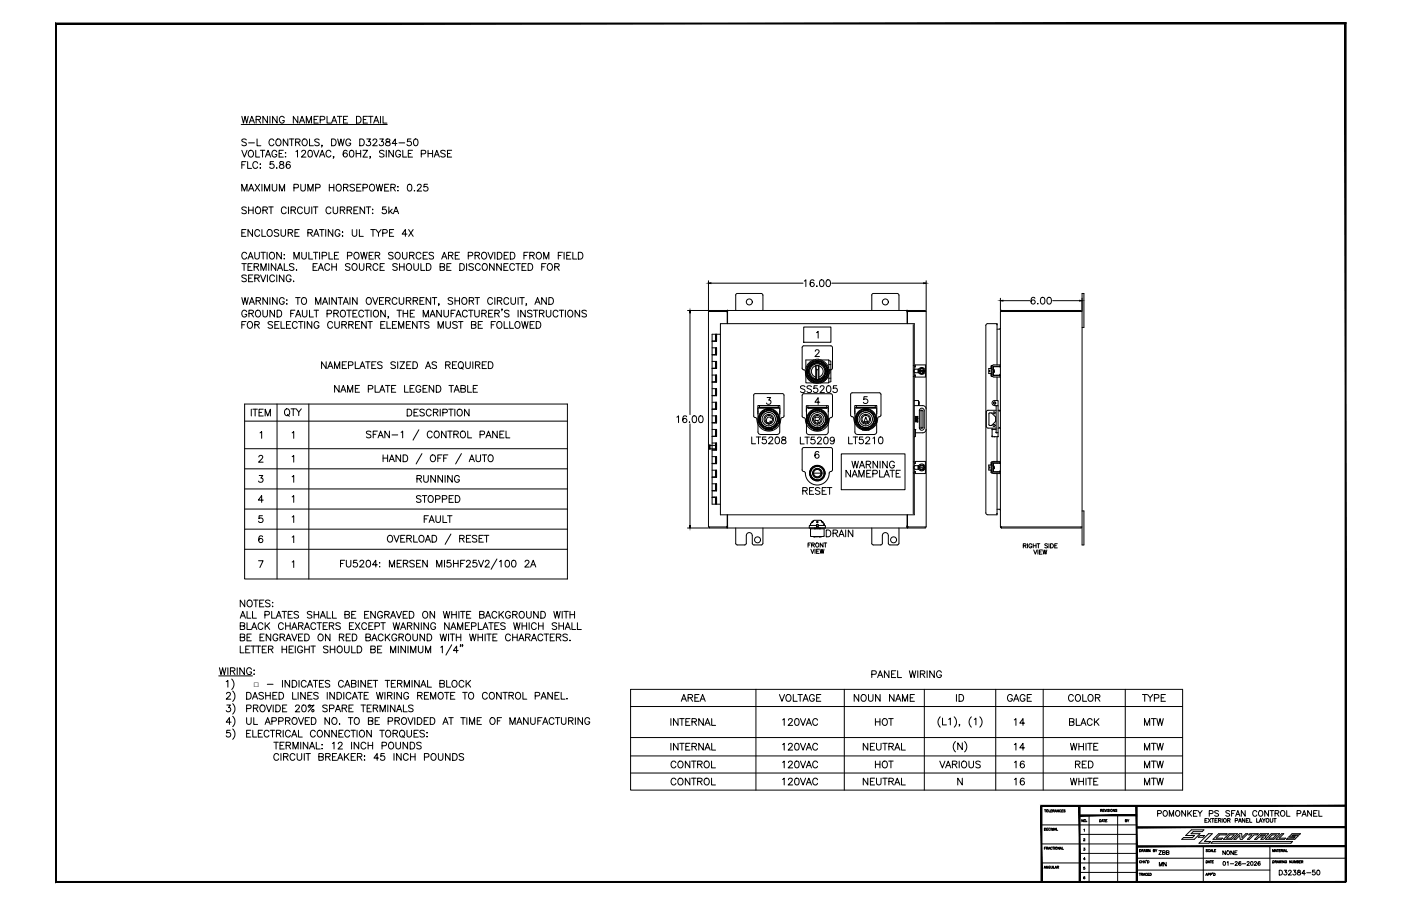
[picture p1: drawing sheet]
<svg xmlns="http://www.w3.org/2000/svg" width="432mm" height="279mm" viewBox="0 0 432 279" stroke-linecap="round" stroke-linejoin="round" font-family="sans-serif">
<defs><g id="words">
<g font-size="5.3">
<text x="246.9" y="89.6">16.00</text>
<text x="316.8" y="94.9">6.00</text>
<text x="98.1" y="115">NAMEPLATES SIZED AS REQUIRED</text>
<text x="102.3" y="122.1">NAME PLATE LEGEND TABLE</text>
<text x="245.9" y="122.4">SS5205</text>
<text x="76.6" y="129.5">ITEM</text>
<text x="86.8" y="129.5">QTY</text>
<text x="124.5" y="129.5">DESCRIPTION</text>
<text x="207.8" y="131.6">16.00</text>
<text x="230.7" y="137.9">LT5208</text>
<text x="260.7" y="137.9">LT5210</text>
<text x="245.9" y="138.3">LT5209</text>
<text x="127.7" y="149.9">RUNNING</text>
<text x="261.8" y="145.7">WARNING</text>
<text x="246.6" y="153.8">RESET</text>
<text x="127.4" y="156.3">STOPPED</text>
<text x="129.8" y="162.3">FAULT</text>
<text x="253.6" y="166.9">DRAIN</text>
<text x="267.8" y="210.3">PANEL WIRING</text>
<text x="209.2" y="217.7">AREA</text>
<text x="239.2" y="217.7">VOLTAGE</text>
<text x="262.5" y="217.7">NOUN NAME</text>
<text x="293.9" y="217.7">ID</text>
<text x="309.7" y="217.7">GAGE</text>
<text x="328.4" y="217.7">COLOR</text>
<text x="351.4" y="217.7">TYPE</text>
<text x="206" y="225.1">INTERNAL</text>
<text x="240.2" y="225.1">120VAC</text>
<text x="268.8" y="225.1">HOT</text>
<text x="311.9" y="225.1">14</text>
<text x="328.8" y="225.1">BLACK</text>
<text x="351.7" y="225.1">MTW</text>
<text x="206" y="232.5">INTERNAL</text>
<text x="240.2" y="232.5">120VAC</text>
<text x="265.3" y="232.5">NEUTRAL</text>
<text x="311.9" y="232.5">14</text>
<text x="329.1" y="232.5">WHITE</text>
<text x="351.7" y="232.5">MTW</text>
<text x="206" y="238.1">CONTROL</text>
<text x="240.2" y="238.1">120VAC</text>
<text x="268.8" y="238.1">HOT</text>
<text x="288.9" y="238.1">VARIOUS</text>
<text x="311.9" y="238.1">16</text>
<text x="330.6" y="238.1">RED</text>
<text x="351.7" y="238.1">MTW</text>
<text x="206" y="243.4">CONTROL</text>
<text x="240.2" y="243.4">120VAC</text>
<text x="265.3" y="243.4">NEUTRAL</text>
<text x="311.9" y="243.4">16</text>
<text x="329.1" y="243.4">WHITE</text>
<text x="351.7" y="243.4">MTW</text>
</g>
<text font-size="4.9" x="356" y="252.9">POMONKEY PS SFAN CONTROL PANEL</text>
<g font-size="4.4">
<text x="356.3" y="268.5">MN</text>
<text x="393.3" y="270.9">D32384</text>
</g>
<text font-size="4" x="356.3" y="264.6">ZBB</text>
<g font-size="3.5">
<text x="346.1" y="254.7">BY</text>
<text x="333" y="266.3">4</text>
</g>
<text font-size="3.1" x="333" y="269.2">5</text>
<text font-size="2.9" x="78.1" y="211.9">□</text>
<text font-size="2.6" x="401.8" y="270.2">-</text>
</g></defs>
<g fill="none" stroke="#000" stroke-width=".31">
<path d="M74.3 38.4h45.1M74.5 35.9l.5 2.1 .5-2.1 .5 2.1 .5-2.1M76.8 38l.8-2.1 .8 2.1M77.1 37.3h1M78.9 36.9l1.2-.1 .2-.3-.1-.4-1.3-.2v2.1M79.6 36.9l.7 1.1M82.4 35.9v2.1l-1.4-2.1v2.1M83.2 35.9v2.1M85.4 35.9v2.1l-1.4-2.1v2.1M87.6 36.4a.78 .78 0 0 0-.9-.5 .78 .78 0 0 0-.6 .8 .87 .87 0 0 0 .3 1.1 .87 .87 0 0 0 1.1-.1l.1-.5h-.5M91.8 35.9v2.1l-1.4-2.1v2.1M92.3 38l.8-2.1 .8 2.1"/>
<path d="M92.6 37.3h1M94.4 38v-2.1l.8 2.1 .8-2.1v2.1M96.8 36.9h.8M98.1 35.9h-1.3v2.1h1.3M98.7 37l1.2-.1 .2-.3-.1-.5-1.3-.2v2.1M100.8 35.9v2.1h1.2M102.2 38l.8-2.1 .8 2.1M102.5 37.3h1M104 35.9h1.4M104.7 35.9v2.1M105.9 36.9h.8M107.2 35.9h-1.3v2.1h1.3"/>
<path d="M109.9 35.9h.7a1.12 1.12 0 0 1 .7 1 1.12 1.12 0 0 1-.7 1.1h-.7zM112 36.9h.8M113.3 35.9h-1.3v2.1h1.3M113.6 35.9h1.4M114.3 35.9v2.1M115.2 38l.8-2.1 .8 2.1M115.5 37.3h1M117.3 35.9v2.1M118 35.9v2.1h1.3M74.5 46.3l.8 2.1 .8-2.1M74.5 58.9v-2.1l.8 2.1 .8-2.1v2.1M74.5 50.8h.8"/>
<path d="M75.8 49.8h-1.3v2.1M75.9 43.2l-.5-.3-.9 .3 .2 .5 1 .4 .2 .3v.3l-.5 .3-.9-.3M76.3 49.8v2.1h1.2M76.6 58.9l.8-2.1 .8 2.1M76.6 44.1h1.8M76.7 46.6a.96 .96 0 0 1 1.4 .2 .96 .96 0 0 1-.2 1.3 .96 .96 0 0 1-1.3-.1 .96 .96 0 0 1 .1-1.4zM76.9 58.2h1M78.6 56.8l1.4 2.1M78.8 46.3v2.1h1.2M79.2 42.9v2.1h1.2M79.4 50.3a.77 .77 0 0 0-.9-.5 .77 .77 0 0 0-.6 .8 .87 .87 0 0 0 .3 1.2 .87 .87 0 0 0 1.1-.2l.1-.2M80 56.8l-1.4 2.1"/>
<path d="M80.1 50.6h.2zM80.1 51.8h.2zM80.2 46.3h1.4M80.7 56.8v2.1M80.9 46.3v2.1M81.5 58.9v-2.1l.8 2.1 .8-2.1v2.1M81.8 48.4l.8-2.1 .8 2.1M82.1 47.7h1M83.9 56.8v1.5l.6 .6 .7-.3 .1-1.8M84.3 49.8h-1l-.1 1a.74 .74 0 0 1 1.1-.1 .74 .74 0 0 1-.1 1.1 .74 .74 0 0 1-1.1-.3M84.4 43.4a.77 .77 0 0 0-.9-.5 .77 .77 0 0 0-.6 .8 .87 .87 0 0 0 .3 1.1 .87 .87 0 0 0 1.1-.1l.1-.3M85.2 43.2a.96 .96 0 0 1 1.4 .1 .96 .96 0 0 1-.2 1.4 .96 .96 0 0 1-1.3-.2 .96 .96 0 0 1 .1-1.3z"/>
<path d="M85.3 46.9a.76 .76 0 0 0-.9-.6 .76 .76 0 0 0-.6 .9 .87 .87 0 0 0 .3 1.1 .87 .87 0 0 0 1.1-.2l.1-.5h-.5M85.3 51.7v.2zM86 47.3h.8M86.1 58.9v-2.1l.8 2.1 .8-2.1v2.1M86.3 49.9v.6l.9 .3 .3 .4a.7 .7 0 0 1-.7 .8 .7 .7 0 0 1-.7-.8l.3-.4 .9-.3 .1-.4a.79 .79 0 0 0-1.1-.2zM87.3 46.3h-1.3v2.1h1.3M87.9 47.2h.2zM87.9 48.3h.2zM88.7 42.9v2.1l-1.4-2.1v2.1M89.2 42.9h1.4M89.4 50.1l-.1-.2a.67 .67 0 0 0-1 .3 1.2 1.2 0 0 0 .5 1.7 .65 .65 0 0 0 .7-.6 .65 .65 0 0 0-.6-.7 .65 .65 0 0 0-.7 .6M89.9 42.9v2.1"/>
<path d="M90.6 57.9l1.2-.1 .1-.8-1.3-.2v2.1M91.1 43.9l1.2-.2 .1-.7-1.3-.1v2.1M91.2 46.8l.5-.5v2.1M91.8 43.9l.7 1.1M92.7 56.8v1.5l.6 .6 .7-.3 .1-1.8M93 46.9l.4-.6 .6 .2 .2 .3-.3 .6-1 1h1.4M93.3 43.2a.96 .96 0 0 1 1.3 .1 .96 .96 0 0 1-.1 1.4 .96 .96 0 0 1-1.4-.2 .96 .96 0 0 1 .2-1.3zM94.9 58.9v-2.1l.8 2.1 .8-2.1v2.1M95.2 46.5a.69 .69 0 0 1 1 .3l.1 .4a.89 .89 0 0 1-.8 1.2 1.32 1.32 0 0 1-.3-1.9zM95.4 42.9v2.1h1.2M96.7 46.3l.8 2.1 .8-2.1M97.3 57.9l1.2-.1 .1-.8-1.3-.2v2.1"/>
<path d="M98.4 43.2l-.5-.3-.9 .3 .2 .5 1 .4 .2 .3v.3l-.5 .3-.9-.3M98.5 48.4l.8-2.1 .8 2.1M98.8 47.7h1M99.3 44.8h-.2h.2l-.2 .6M101.5 56.8v2.1M101.5 57.8h1.4M102 46.9a.77 .77 0 0 0-.9-.6 .77 .77 0 0 0-.6 .9 .87 .87 0 0 0 .2 1.1 .87 .87 0 0 0 1.2-.2l.1-.2M102.2 42.9h.7a1.12 1.12 0 0 1 .7 1 1.12 1.12 0 0 1-.7 1.1h-.7zM102.9 48.3h-.2h.2l-.2 .5M102.9 56.8v2.1M103.8 57.1a.96 .96 0 0 1 1.3 .2 .96 .96 0 0 1-.1 1.3 .96 .96 0 0 1-1.4-.1 .96 .96 0 0 1 .2-1.4zM104.1 42.9l.5 2.1 .5-2.1 .5 2.1 .5-2.1"/>
<path d="M105.9 57.8l1.2-.1 .2-.5-.5-.4h-.9v2.1M106.6 57.8l.7 1.1M107 46.6l-.1-.1a.67 .67 0 0 0-1 .3 1 1 0 0 0-.3 1 1 1 0 0 0 .9 .6 .65 .65 0 0 0 .6-.6 .65 .65 0 0 0-.7-.7 .65 .65 0 0 0-.6 .6M108 46.5a.66 .66 0 0 1 1 .3l.1 .4a.91 .91 0 0 1-.8 1.2 1.34 1.34 0 0 1-.3-1.9zM108.1 43.4a.77 .77 0 0 0-.9-.6 .77 .77 0 0 0-.6 .9 .87 .87 0 0 0 .2 1.1 .87 .87 0 0 0 1.2-.1l.1-.6h-.5M109.3 57.1l-.5-.3-.9 .3 .2 .5 1.1 .5 .1 .5-.2 .2-.7 .1-.5-.3M109.8 47.3h1.4M109.8 46.3v2.1M110 57.8h.8M110.9 42.9h.7a1.12 1.12 0 0 1 .7 1 1.12 1.12 0 0 1-.7 1.1h-.7zM111.2 46.3v2.1M111.3 56.8h-1.3v2.1h1.3"/>
<path d="M111.9 46.3h1.4l-1.4 2.1h1.4M111.9 57.9l1.2-.1 .2-.3-.1-.5-1.3-.2v2.1M113.1 42.9h1.1l-.6 .8a.7 .7 0 0 1 .6 .6 .7 .7 0 0 1-.5 .8 .7 .7 0 0 1-.8-.6M114.2 48.3h-.2h.2l-.2 .5M114.3 56.9a.99 .99 0 0 1 1.2 1 .99 .99 0 0 1-1.2 .9l-.4-.7v-.5zM115 43.4l.4-.5h.4l.4 .4-.3 .7-1 1h1.4M116 56.8l.5 2.1 .5-2.1 .5 2.1 .5-2.1M117.1 42.9h1.1l-.6 .8a.69 .69 0 0 1 .5 1.1 .69 .69 0 0 1-1.2-.3M118.4 46.6l-.5-.3-.9 .3 .2 .6 1.2 .7v.2l-.5 .3-.9-.3M118.6 57.8h.8M119.1 43v.6l.9 .3 .2 .4a.7 .7 0 0 1-.7 .7 .7 .7 0 0 1-.6-.7l.2-.4 1-.3 .1-.4a.79 .79 0 0 0-1.1-.2zM119.1 46.3v2.1"/>
<path d="M119.8 56.8h-1.2v2.1h1.2M120.5 57.8l1.1-.1 .3-.5-.6-.4h-.8v2.1M121.2 57.8l.7 1.1M121.2 46.3v2.1l-1.4-2.1v2.1M122.3 44.3h-1.4l1-1.4v2.1M122.6 57.5v.2zM122.6 58.7v.2zM123 44.1h1.7M123.4 46.9a.77 .77 0 0 0-.8-.6 .77 .77 0 0 0-.7 .9 .87 .87 0 0 0 .3 1.1 .87 .87 0 0 0 1.1-.2l.1-.5h-.4M124.1 46.3v2.1h1.2M125.8 56.9a.69 .69 0 0 1 1.1 .3v.5a.88 .88 0 0 1-.8 1.2 1.34 1.34 0 0 1-.3-2zM125.8 47.3h.8"/>
<path d="M126.6 42.9h-1l-.1 .8a.75 .75 0 0 1 1.2 0 .75 .75 0 0 1-.2 1.2 .75 .75 0 0 1-1.1-.4M127.1 46.3h-1.3v2.1h1.3M127.7 43a.66 .66 0 0 1 1 .3l.1 .4a.91 .91 0 0 1-.8 1.3 1.34 1.34 0 0 1-.3-2zM127.7 58.7v.2zM128.6 57.3l.4-.5 .6 .1 .2 .3-.3 .7-1 1h1.4M129.8 47.4l1.2-.1 .2-.3-.1-.5-1.3-.2v2.1M131.7 56.8h-1l-.1 .9a.74 .74 0 0 1 1.2 0 .74 .74 0 0 1-.2 1.1 .74 .74 0 0 1-1.1-.3M131.9 47.3h1.4M131.9 46.3v2.1M133.3 46.3v2.1M133.8 48.4l.8-2.1 .8 2.1M134.1 47.7h1"/>
<path d="M137.2 46.6l-.5-.3-.9 .3 .2 .6 1 .4 .2 .3v.2l-.5 .3-.9-.3M137.9 47.3h.8M139.2 46.3h-1.3v2.1h1.3M74.5 71.8h.8M75.8 70.8h-1.3v2.1h1.3M75.9 64.1l-.5-.3-.9 .3 .2 .5 1.1 .5 .1 .5-.2 .2-.7 .1-.5-.3M76 78.3a.78 .78 0 0 0-.8-.5 .78 .78 0 0 0-.7 .8v.5a.77 .77 0 0 0 .6 .8 .77 .77 0 0 0 .9-.5M76.4 79.9l.8-2.1 .8 2.1M76.6 63.8v2.1M76.6 64.8h1.4M76.7 79.2h1M77.8 70.8v2.1l-1.4-2.1v2.1"/>
<path d="M78 63.8v2.1M78.5 77.8v1.5l.6 .6 .7-.3 .1-1.8M78.9 64.1l.2-.2a.99 .99 0 0 1 1.3 1 .99 .99 0 0 1-1.3 .9l-.4-.7zM80 71.3a.77 .77 0 0 0-.9-.5 .77 .77 0 0 0-.6 .8v.5a.78 .78 0 0 0 .7 .8 .78 .78 0 0 0 .8-.5M80.4 77.8h1.4M80.7 70.8v2.1h1.2M81 64.8l1.2-.1 .2-.5-.5-.4h-.9v2.1M81.1 77.8v2.1M81.7 64.8l.7 1.1M82.3 77.8v2.1M82.5 71.1a.77 .77 0 0 1 .9-.3 .77 .77 0 0 1 .5 .8v.5a.79 .79 0 0 1-.8 .8 .79 .79 0 0 1-.8-.8zM82.8 63.8h1.4"/>
<path d="M83.4 77.9a.98 .98 0 0 1 1.2 .9 .98 .98 0 0 1-1.2 1l-.4-.7v-.5zM83.5 63.8v2.1M85.9 71.1l-.5-.3-.7 .1-.1 .6 1.1 .5 .2 .6-.5 .3-.9-.3M86.6 70.8v1.5a.71 .71 0 0 0 .7 .6 .71 .71 0 0 0 .7-.6v-1.5M86.7 77.8v2.1l-1.4-2.1v2.1M87.5 78.6h.2zM87.5 79.8h.2zM88.2 64.3a.76 .76 0 0 0-.9-.5 .76 .76 0 0 0-.6 .8v.5a.76 .76 0 0 0 .6 .8 .76 .76 0 0 0 .9-.5M88.8 71.8l1.2-.1 .2-.5-.5-.4h-.9v2.1M88.9 63.8v2.1M89.5 71.8l.7 1.1M89.7 64.8l1.2-.1 .2-.5-.5-.4h-.9v2.1"/>
<path d="M90.4 64.8l.7 1.1M90.6 79.9v-2.1l.8 2.1 .8-2.1v2.1M90.9 71.8h.8M92.2 70.8h-1.3v2.1h1.3M93 77.8v1.5l.6 .6 .7-.3 .1-1.8M93.2 64.3a.77 .77 0 0 0-.9-.5 .77 .77 0 0 0-.6 .8v.5a.78 .78 0 0 0 .6 .8 .78 .78 0 0 0 .9-.5M93.9 63.8v1.5a.71 .71 0 0 0 .7 .6 .71 .71 0 0 0 .7-.6v-1.5M94.9 71.8l1.2-.1 .1-.7-1.3-.2v2.1M95.2 77.8v2.1h1.2M95.6 71.8l.7 1.1M96.1 63.8v2.1M96.6 63.8h1.4"/>
<path d="M96.6 77.8h1.4M96.7 72.9l.8-2.1 .8 2.1M97 72.2h1M97.3 63.8v2.1M97.3 77.8v2.1M98.5 70.8h1.4M98.5 77.8v2.1M99.2 70.8v2.1M99.3 78.9l1.2-.1 .2-.3-.1-.5-1.3-.2v2.1M100.4 70.8v2.1M101.4 77.8v2.1h1.2M102 64.3a.77 .77 0 0 0-.9-.5 .77 .77 0 0 0-.6 .8v.5a.78 .78 0 0 0 .6 .8 .78 .78 0 0 0 .9-.5"/>
<path d="M102.6 70.8v2.1l-1.4-2.1v2.1M102.7 63.8v1.5a.71 .71 0 0 0 .7 .6 .71 .71 0 0 0 .7-.6v-1.5M103.1 78.8h.8M104.4 77.8h-1.3v2.1h1.3M104.8 71.3a.77 .77 0 0 0-.9-.5 .77 .77 0 0 0-.6 .8v.5a.75 .75 0 0 0 .7 .8 .75 .75 0 0 0 .8-.8h-.5M104.9 64.8l1.2-.1 .2-.5-.5-.4h-.9v2.1M105.5 71.6h.2zM105.6 72.7v.2zM105.6 64.8l.7 1.1M107 64.8l1.2-.1 .2-.5-.5-.4h-.9v2.1M107.1 78.9l1.2-.1 .2-.3-.1-.5-1.3-.2v2.1M107.7 64.8l.7 1.1"/>
<path d="M108.6 70.8v1.5l.6 .6 .7-.3 .1-1.8M109.1 64.8h.8M109.5 77.9a.98 .98 0 0 1 1.2 .9 .98 .98 0 0 1-1.2 1l-.4-.7v-.5zM110.4 63.8h-1.3v2.1h1.3M110.8 70.8v2.1h1.2M111.2 77.8l.5 2.1 .5-2.1 .5 2.1 .5-2.1M112.4 63.8v2.1l-1.4-2.1v2.1M112.9 63.8h1.4M113.6 63.8v2.1M113.8 78.8h.8M114.3 70.8h1.4M114.8 64.6h.2z"/>
<path d="M114.9 65.7v.2zM115 70.8v2.1M115.1 77.8h-1.3v2.1h1.3M115.7 78.8l1.2-.1 .1-.7-1.3-.2v2.1M115.9 70.8l.7 1v1.1M116.4 78.8l.7 1.1M117.5 70.8l-.9 1M118 71.9l1.1-.1 .3-.3-.1-.5-1.3-.2v2.1M119 63.8h-1l-.1 .9a.74 .74 0 0 1 1.1 0 .74 .74 0 0 1-.2 1.1 .74 .74 0 0 1-1-.3M119.8 63.8v2.1M120.1 71.8h.8M120.2 65.1l.7 .8"/>
<path d="M120.9 64.5l-1.1 1M121.2 78.1l-.5-.3-.7 .1-.2 .6 1.1 .5 .3 .6-.5 .3-.9-.3M121.2 65.9l.8-2.1 .9 2.1M121.3 70.8h-1.2v2.1h1.2M121.6 65.2h1M122.2 77.9a.98 .98 0 0 1 1.2 .9 .98 .98 0 0 1-1.2 1l-.4-.7v-.5zM124 77.8v1.5l.7 .6 .6-.3 .1-1.8M125.4 72.2h-1.4l.9-1.4v2.1M125.9 70.8l1.4 2.1M126.2 78.8l1.2-.1 .2-.7-1.4-.2v2.1M126.9 78.8l.7 1.1M127.3 70.8l-1.4 2.1"/>
<path d="M129.7 78.3a.76 .76 0 0 0-.8-.5 .76 .76 0 0 0-.7 .8v.5a.76 .76 0 0 0 .7 .8 .76 .76 0 0 0 .8-.5M130.4 78.8h.8M131.7 77.8h-1.3v2.1h1.3M133.6 78.1l-.5-.3-.9 .3 .2 .5 1.1 .5 .1 .5-.2 .2-.7 .1-.5-.3M136.1 79.9l.8-2.1 .8 2.1M136.4 79.2h1M138.2 78.8l1.2-.1 .2-.5-.5-.4h-.9v2.1M138.9 78.8l.7 1.1M140.3 78.8h.8M141.6 77.8h-1.3v2.1h1.3M144.3 78.9l1.2-.1 .2-.3-.1-.5-1.3-.2v2.1M146.4 78.8l1.2-.1 .2-.5-.2-.3-1.2-.1v2.1"/>
<path d="M147.1 78.8l.7 1.1M148.8 77.9a.99 .99 0 0 1 1.2 .9 .99 .99 0 0 1-1.2 1l-.4-.7v-.5zM150.4 77.8l.8 2.1 .8-2.1M152.5 77.8v2.1M153.3 77.8h.7a1.12 1.12 0 0 1 .7 1 1.12 1.12 0 0 1-.7 1.1h-.7zM155.4 78.8h.8M156.7 77.8h-1.3v2.1h1.3M157.3 77.8h.7a1.12 1.12 0 0 1 .7 1 1.12 1.12 0 0 1-.7 1.1h-.7zM161.5 78.8h.8M162.8 77.8h-1.3v2.1M163.3 78.8l1.2-.1 .2-.5-.2-.3-1.2-.1v2.1M164 78.8l.7 1.1"/>
<path d="M165.7 77.9a.99 .99 0 0 1 1.2 .9 .99 .99 0 0 1-1.2 1l-.4-.7v-.5zM167.6 79.9v-2.1l.8 2.1 .8-2.1v2.1M172.1 78.8h.8M173.4 77.8h-1.3v2.1M173.9 77.8v2.1M174.7 78.8h.8M176 77.8h-1.3v2.1h1.3M176.6 77.8v2.1h1.2M178.2 77.8h.7a1.12 1.12 0 0 1 .8 1 1.12 1.12 0 0 1-.8 1.1h-.7zM74.5 91.8l.5 2.1 .5-2.1 .5 2.1 .5-2.1M74.5 81.3h1.4M75.2 81.3v2.1"/>
<path d="M75.8 99.2h-1.3v2.1M75.9 85.1l-.5-.3-.9 .3 .1 .4 1.1 .5 .2 .3v.3l-.5 .3-.9-.3M76 96.2a.78 .78 0 0 0-.8-.5 .78 .78 0 0 0-.7 .7v.6a.75 .75 0 0 0 .8 .8 .75 .75 0 0 0 .7-.8h-.5M76.4 82.3h.8M76.6 99.2a.99 .99 0 0 1 1.3 1 .99 .99 0 0 1-1.3 .9l-.4-.7v-.5zM76.6 85.8h.8M76.7 96.7l1.2-.1 .2-.3-.1-.4-1.3-.2v2.1M76.8 93.9l.8-2.1 .8 2.1M77.1 93.2h1M77.4 96.7l.7 1.1M77.7 81.3h-1.3v2.1h1.3M77.9 84.8h-1.3v2.1h1.3"/>
<path d="M78.3 82.3l1.2-.1 .1-.7-1.3-.2v2.1M78.5 85.8l1.2-.1 .2-.3-.1-.4-1.3-.2v2.1M78.9 92.8l1.2-.1 .2-.3-.1-.4-1.3-.2v2.1M79 82.3l.7 1.1M79.1 95.8a.99 .99 0 0 1 1.3 .9 .99 .99 0 0 1-1.3 1l-.4-.7v-.6zM79.2 85.8l.7 1.1M79.6 92.8l.7 1.1M80.3 84.8l.8 2.1 .8-2.1M80.4 83.4v-2.1l.8 2.1 .8-2.1v2.1M81 95.7l.1 1.8 .5 .3 .7-.3 .1-1.8M82.4 91.8v2.1l-1.4-2.1v2.1M82.4 84.8v2.1"/>
<path d="M82.8 81.3v2.1M83.2 91.8v2.1M84 99.5l-.5-.3-.9 .3 .1 .4 1.1 .4 .2 .4v.3l-.5 .3-.9-.3M84.6 85.3a.76 .76 0 0 0-.9-.5 .76 .76 0 0 0-.6 .8v.5a.76 .76 0 0 0 .6 .8 .76 .76 0 0 0 .9-.5M84.6 95.7v2.1l-1.4-2.1v2.1M85 81.3v2.1l-1.4-2.1v2.1M85.3 84.8v2.1M85.4 91.8v2.1l-1.4-2.1v2.1M85.4 95.7h.7a1.12 1.12 0 0 1 .7 1 1.12 1.12 0 0 1-.7 1.1h-.7zM85.5 83.4l.8-2.1 .8 2.1M85.8 82.7h1M86 99.2h-1.3v2.1h1.3"/>
<path d="M86.6 99.2v2.1h1.2M87.5 84.8v2.1l-1.4-2.1v2.1M87.6 81.3v2.1h1.2M87.6 92.3a.78 .78 0 0 0-.9-.5 .78 .78 0 0 0-.6 .8 .87 .87 0 0 0 .3 1.1 .87 .87 0 0 0 1.1-.1l.1-.5h-.5M88.4 92.5v.2zM88.4 93.7v.2zM89.6 99.2h-1.3v2.1h1.3M89.6 96.7h.8M89.7 85.3a.78 .78 0 0 0-.9-.5 .78 .78 0 0 0-.6 .8v.5a.75 .75 0 0 0 .8 .8 .75 .75 0 0 0 .7-.8h-.5M90.4 86.8h.2zM90.6 81.6l-.5-.3-.9 .3 .2 .5 1.1 .5 .1 .5-.2 .2-.7 .1-.5-.3M90.9 95.7h-1.3v2.1"/>
<path d="M91.1 97.8l.8-2.1 .8 2.1M91.1 91.8h1.4M91.4 83.2v.2zM91.4 97.1h1M91.6 99.6a.78 .78 0 0 0-.9-.4 .78 .78 0 0 0-.6 .7v.5a.77 .77 0 0 0 .6 .9 .77 .77 0 0 0 .9-.6M91.8 91.8v2.1M92 99.2h1.4M92.7 99.2v2.1M93.2 95.7v1.4l.6 .7 .7-.3 .1-1.8M93.3 91.9a.98 .98 0 0 1 1.2 .9 .98 .98 0 0 1-1.2 1l-.4-.7zM93.9 99.2v2.1M95.4 95.7v2.1h1.2"/>
<path d="M96.1 99.2v2.1l-1.4-2.1v2.1M96.5 82.3h.8M96.8 95.7h1.4M97.3 93.9v-2.1l.8 2.1 .8-2.1v2.1M97.5 95.7v2.1M97.8 81.3h-1.3v2.1h1.3M98.1 83.4l.8-2.1 .8 2.1M98.3 99.6a.78 .78 0 0 0-.9-.4 .78 .78 0 0 0-.6 .7v.5a.75 .75 0 0 0 .7 .9 .75 .75 0 0 0 .8-.9h-.5M98.4 82.7h1M99.4 93.9l.8-2.1 .8 2.1M99.7 93.2h1M100.8 96.8l1.2-.1 .2-.3-.1-.5-1.3-.2v2.1"/>
<path d="M101.5 91.8v2.1M101.6 81.8a.76 .76 0 0 0-.9-.5 .76 .76 0 0 0-.6 .8v.5a.76 .76 0 0 0 .6 .8 .76 .76 0 0 0 .9-.5M102.3 82.3h1.4M102.3 81.3v2.1M102.5 99.6a.78 .78 0 0 0-.9-.4 .78 .78 0 0 0-.6 .7v.5a.77 .77 0 0 0 .6 .9 .77 .77 0 0 0 .9-.6M102.9 96.7l1.2-.1 .2-.3-.1-.4-1.3-.2v2.1M103.2 99.2v1.5l.6 .6 .7-.3 .1-1.8M103.6 96.7l.7 1.1M103.7 91.8v2.1l-1.4-2.1v2.1M103.7 81.3v2.1M104.2 91.8h1.4M104.9 91.8v2.1"/>
<path d="M105.3 95.8a.98 .98 0 0 1 1.2 .9 .98 .98 0 0 1-1.2 1l-.4-.7v-.6zM105.8 93.9l.8-2.1 .8 2.1M106.1 93.2h1M106.9 95.7h1.4M107.6 95.7v2.1M107.9 81.6l-.5-.3-.9 .3 .2 .5 1.1 .5 .1 .5-.2 .2-.7 .1-.5-.3M107.9 91.8v2.1M108.7 81.6l.2-.2a.98 .98 0 0 1 1.2 .9 .98 .98 0 0 1-1.2 1l-.4-.7zM108.8 96.7h.8M110.1 91.8v2.1l-1.4-2.1v2.1M110.1 95.7h-1.3v2.1h1.3M110.8 81.3v1.5l.6 .6 .7-.3 .1-1.8"/>
<path d="M110.9 99.2h-1.3v2.1h1.3M112.1 96.2a.76 .76 0 0 0-.9-.5 .76 .76 0 0 0-.6 .7v.6a.76 .76 0 0 0 .6 .8 .76 .76 0 0 0 .9-.5M112.5 95.7h1.4M112.9 99.2v2.1l-1.4-2.1v2.1M113 82.3l1.2-.1 .2-.5-.2-.3-1.2-.1v2.1M113.2 95.7v2.1M113.3 91.9a.98 .98 0 0 1 1.2 .9 .98 .98 0 0 1-1.2 1l-.4-.7zM113.4 99.2h1.4M113.7 82.3l.7 1.1M114.1 99.2v2.1M114.4 95.7v2.1M114.9 91.8l.8 2.1 .8-2.1"/>
<path d="M115.5 95.8a.98 .98 0 0 1 1.2 .9 .98 .98 0 0 1-1.2 1l-.4-.7v-.6zM116.5 81.8a.78 .78 0 0 0-.9-.5 .78 .78 0 0 0-.6 .8v.5a.77 .77 0 0 0 .6 .8 .77 .77 0 0 0 .9-.5M117 92.8h.8M117.2 82.3h.8M118.3 91.8h-1.3v2.1h1.3M118.4 81.3h-1.2v2.1h1.2M118.7 99.2h-1.4v2.1h1.4M118.7 95.7v2.1l-1.4-2.1v2.1M118.9 92.8l1.2-.1 .1-.7-1.3-.2v2.1M119.3 99.2v2.1h1.2M119.5 92.8l.7 1.1M119.8 97.7h-.3h.3l-.3 .5"/>
<path d="M122.3 99.2h-1.4v2.1h1.4M122.3 92.3a.76 .76 0 0 0-.8-.5 .76 .76 0 0 0-.6 .8 .86 .86 0 0 0 .2 1.1 .86 .86 0 0 0 1.2-.1v-.2M122.3 95.7h1.4M122.4 81.6l-.5-.3-.7 .1-.1 .2 .1 .4 1.1 .5 .1 .6-.5 .3-.8-.3M123 91.8v1.5l.7 .6 .7-.3v-1.8M123 95.7v2.1M123.1 82.3h1.4M123.1 81.3v2.1M124.2 96.7h1.4M124.2 95.7v2.1M124.5 81.3v2.1M125.2 92.8l1.2-.1 .1-.7-1.3-.2v2.1"/>
<path d="M125.6 81.4a.99 .99 0 0 1 1.3 .9 .99 .99 0 0 1-1.3 1l-.4-.7v-.5zM125.6 95.7v2.1M125.9 92.8l.7 1.1M126.4 96.7h.8M126.5 99.2h-1.3v2.1h1.3M127.3 92.8l1.2-.1 .1-.7-1.3-.2v2.1M127.6 81.3v1.5l.5 .6 .7-.3 .1-1.8M127.7 95.7h-1.3v2.1h1.3M128 92.8l.7 1.1M128.5 99.2v2.1l-1.4-2.1v2.1M129 99.2h1.4M129.4 92.8h.8"/>
<path d="M129.7 81.3v2.1h1.2M129.7 99.2v2.1M130.4 97.8v-2.1l.8 2.1 .8-2.1v2.1M130.7 91.8h-1.3v2.1h1.3M131.4 81.3h.7a1.12 1.12 0 0 1 .8 1 1.12 1.12 0 0 1-.8 1.1h-.7zM132.2 99.5l-.5-.3-.9 .3 .1 .4 1.1 .4 .2 .4v.3l-.5 .3-.9-.3M132.5 97.8l.8-2.1 .8 2.1M132.7 91.8v2.1l-1.4-2.1v2.1M132.8 97.1h1M133.2 91.8h1.4M133.9 91.8v2.1M135.3 93.8h-.2h.2l-.2 .5"/>
<path d="M135.6 82.3l1.2-.1 .2-.5-.5-.4h-.9v2.1l1.3-.2 .1-.5-.5-.4M136 95.7v2.1l-1.4-2.1v2.1M136.8 95.7v1.4l.6 .7 .7-.3 .1-1.8M137.4 99.2v1.5l.6 .6 .7-.3 .1-1.8M137.7 82.3h.8M139 81.3h-1.3v2.1h1.3M139 96.7h.8M139.5 92.1l-.5-.3-.9 .3 .2 .5 1 .4 .2 .3v.3l-.5 .3-.9-.3M140.2 92.8h1.4M140.2 91.8v2.1M140.3 95.7h-1.3v2.1M140.5 97.8l.8-2.1 .8 2.1"/>
<path d="M140.8 97.1h1M140.9 99.5l-.5-.3-.9 .3 .1 .4 1.1 .4 .2 .4v.3l-.5 .3-.9-.3M141.3 99.2h1.4M141.6 91.8v2.1M141.7 81.3h.7a1.12 1.12 0 0 1 .7 1 1.12 1.12 0 0 1-.7 1.1h-.7zM142 99.2v2.1M142.7 91.9a.98 .98 0 0 1 1.2 .9 .98 .98 0 0 1-1.2 1l-.4-.7 .1-.8zM143.8 81.3v2.1M144 96.2a.78 .78 0 0 0-.9-.5 .78 .78 0 0 0-.6 .7v.6a.77 .77 0 0 0 .6 .8 .77 .77 0 0 0 .9-.5M144.4 95.7h1.4M144.6 92.8l1.2-.1 .1-.7-1.3-.2v2.1M145.1 95.7v2.1"/>
<path d="M145.3 92.8l.7 1.1M145.9 81.6l-.5-.3-.9 .3 .2 .5 1.1 .5 .1 .5-.2 .2-.7 .1-.5-.3M146.3 95.7v1.4l.6 .7 .7-.3 .1-1.8M146.4 91.8h1.4M147.1 91.8v2.1M148 81.8a.76 .76 0 0 0-.9-.5 .76 .76 0 0 0-.6 .8v.5a.76 .76 0 0 0 .6 .8 .76 .76 0 0 0 .9-.5M148.5 96.7l1.2-.1 .1-.7-1.3-.2v2.1M148.7 99.2h-1.3v2.1h1.3M148.8 81.6l.2-.2a.98 .98 0 0 1 1.2 .9 .98 .98 0 0 1-1.2 1l-.4-.7zM149.2 96.7l.7 1.1M150.6 96.7h.8M151.8 92.3a.78 .78 0 0 0-.9-.5 .78 .78 0 0 0-.6 .8 .87 .87 0 0 0 .3 1.1 .87 .87 0 0 0 1.1-.1l.1-.2"/>
<path d="M151.9 95.7h-1.3v2.1h1.3M152.3 81.3v2.1l-1.4-2.1v2.1M152.5 96.7l1.2-.1 .2-.3-.1-.4-1.3-.2v2.1M152.5 91.8v2.1M152.7 99.2h-1.3v2.1M153.2 96.7l.7 1.1M153.3 92.8l1.2-.1 .1-.7-1.3-.2v2.1M153.3 99.5l.2-.3a.98 .98 0 0 1 1.2 1 .98 .98 0 0 1-1.2 .9l-.4-.7zM154 92.8l.7 1.1M154.5 81.3v2.1l-1.4-2.1v2.1M154.8 95.4h-.2h.2l-.2 .5M155.3 82.3h.8"/>
<path d="M155.4 99.2v2.1h1.2M156.6 81.3h-1.3v2.1h1.3M156.8 92.3a.76 .76 0 0 0-.9-.5 .76 .76 0 0 0-.6 .8 .87 .87 0 0 0 .3 1.1 .87 .87 0 0 0 1.1-.1l.1-.2M156.9 96l-.5-.3-.9 .3 .1 .4 1.1 .5 .2 .2v.4l-.5 .3-.9-.3M157.1 99.2v2.1h1.2M157.5 91.8v1.5l.6 .6 .7-.3 .1-1.8M158.6 81.8a.76 .76 0 0 0-.9-.5 .76 .76 0 0 0-.6 .8v.5a.76 .76 0 0 0 .6 .8 .76 .76 0 0 0 .9-.5M158.9 99.5l.2-.3a.98 .98 0 0 1 1.2 1 .98 .98 0 0 1-1.2 .9l-.4-.7zM159 81.3h1.4M159.7 81.3v2.1M159.7 91.8v2.1M159.7 95.7v2.1"/>
<path d="M160.2 91.8h1.4M160.8 99.2l.5 2.1 .5-2.1 .5 2.1 .5-2.1M160.9 82.3h.8M160.9 91.8v2.1M161.9 95.7v2.1l-1.4-2.1v2.1M162.2 81.3h-1.3v2.1h1.3M162.3 93.8h-.2h.2l-.2 .5M162.8 81.3h.7a1.12 1.12 0 0 1 .7 1 1.12 1.12 0 0 1-.7 1.1h-.7zM164 96l-.5-.3-.7 .1-.2 .2 .1 .4 1.1 .5 .2 .6-.5 .3-.9-.3M164.4 95.7h1.4M164.7 99.2h-1.3v2.1h1.3M164.9 93.9l.8-2.1 .8 2.1"/>
<path d="M165.1 95.7v2.1M165.2 93.2h1M165.3 99.2h.7a1.12 1.12 0 0 1 .7 1 1.12 1.12 0 0 1-.7 1.1h-.7zM166.3 96.7l1.2-.1 .2-.3-.1-.4-1.3-.2v2.1M167 82.3h.8M167 96.7l.7 1.1M168.3 81.3h-1.3v2.1M168.4 91.8v2.1l-1.4-2.1v2.1M168.4 95.7l.1 1.8 .5 .3 .7-.3 .1-1.8M168.9 81.6l.2-.2a.98 .98 0 0 1 1.2 .9 .98 .98 0 0 1-1.2 1l-.4-.7zM169.2 91.8h.7a1.12 1.12 0 0 1 .7 1 1.12 1.12 0 0 1-.7 1.1h-.7zM171 82.3l1.2-.1 .2-.5-.5-.4h-.9v2.1"/>
<path d="M171.7 82.3l.7 1.1M172 96.2a.76 .76 0 0 0-.9-.5 .76 .76 0 0 0-.6 .7v.6a.76 .76 0 0 0 .6 .8 .76 .76 0 0 0 .9-.5M172.4 95.7h1.4M173.1 95.7v2.1M174.3 95.7v2.1M175.2 96l.2-.2a.98 .98 0 0 1 1.2 .9 .98 .98 0 0 1-1.2 1l-.4-.7zM178.6 95.7v2.1l-1.4-2.1v2.1M180.7 96l-.4-.3-1 .3 .2 .4 1.1 .5 .1 .2v.4l-.4 .3-1-.3M212.7 96.5v31.4M218.4 86.6v9.2h-6.5M218.6 96.1v-.3h66.6v.3M219.1 87.3h28.4"/>
<path d="M222 99.8h59.8v59h-59.8zM223.9 96l.2 .3v3.5M224.1 96.1h-5.7v66.4h5.7M224.1 96.1l.1 .1M224.2 95.9l-.1-.1v.3M224.2 95.9h.1M224.2 96.2h.1M224.2 95.9v3.9M227.3 90.5l-.6 .5 .1 4.8M227.3 90.5h7.3l.5 .5M235.1 91v4.8M256.3 87.3h28.4"/>
<path d="M268.7 95.8v-4.8l.5-.5 7.6 .1 .3 .4v4.8M279.6 95.9h.1M279.6 95.9l.1-.1v.3M279.6 96.2h.1M279.6 95.9v3.9M279.7 96.1h5.8v66.4h-5.8M279.7 96.1l-.1 .1M279.9 96l-.2 .3v3.5M285.5 86.6v9.2M308.3 92v3.8M308.5 95.9l-.1 .1M308.5 95.9h.1"/>
<path d="M308.6 95.8l-.1 .1M308.6 95.8v.3M308.6 95.8h24.6v.3M309.1 92.7h8.3M324.4 92.7h8.3M333.5 96.1h-25.2v66.4h25.2M74.5 100.2h.8M78.5 100.2l1.2-.2 .2-.2-.1-.5-1.3-.1v2.1M79.2 100.2l.7 1.1M84.7 100.2h.8M88.3 100.2h.8M105.4 100.2l1.2-.2 .2-.2-.1-.5-1.3-.1v2.1"/>
<path d="M106.1 100.2l.7 1.1M107.5 100.2l1.2-.2 .2-.2-.1-.5-1.3-.1v2.1M108.2 100.2l.7 1.1M109.6 100.2h.8M117.3 100.2h.9M120.9 100.2h.9M122.9 101.3v-2.1l.8 2.1 .7-2.1v2.1M125.2 100.2h.8M135 101.3v-2.1l.8 2.1 .8-2.1v2.1M145.3 100.2l1.2-.2 .1-.7-1.3-.1v2.1l1.2-.2 .2-.5-.5-.4M147.4 100.2h.8M151.4 100.2h.8"/>
<path d="M163.4 100.2h.8M219.5 111.5h1.3l.1 2.1h-1.4v4.2h1.2M219.5 107.3h1.3l.1 2.1h-1.4v4.2h1.2M219.5 115.7h1.3l.1 2.1h-1.4v4.2h1.2M219.5 119.9h1.3l.1 2.1h-1.4v4.1h1.2M219.7 105.2v.1M219.7 109.4h.1M219.7 113.6h.1M219.7 117.8h.1M220.3 105.2v.1M220.3 109.4h.1M220.3 113.6h.1"/>
<path d="M220.3 117.8h.1M220.5 103.1v2.1M220.5 107.3v2.1M220.5 111.5v2.1M220.5 115.7v2.1M220.5 119.9v2.1M220.7 103.1v2.2M220.7 107.3v2.1M220.7 111.5v2.1M220.7 115.7v2.1M220.7 119.9v2.1M220.8 103.1l.1 2.2h-1.4v4.1h1.2"/>
<path d="M222 103.1h-2.5v2.1h1.2M247.3 106.9l.4-.2h8.6l.3 .5v6.3l-.3 .5-.7 .3a3.7 3.7 0 0 1-3.7 3.9 3.7 3.7 0 0 1-3.7-3.9l-.7-.3-.3-.4zM247.7 100.9h8.4v4.7h-8.4zM248.4 113.6a3.6 3.6 0 0 1 3.5-2.8 3.6 3.6 0 0 1 3.5 2.8M248.4 115.5l.9 1.6 1.6 1M248.8 113.6v1.9M249 113.4l-.1 .6 .1 1.6M249 113.3l1.7-1.6h2.4l1.7 1.6v2.4l-1.7 1.7h-2.4l-1.7-1.7zM249 114.5h.3M249.1 115.8l.5 .8 1 .7M249.3 114.5a2.64 2.64 0 0 1 2.6-2.6 2.64 2.64 0 0 1 2.6 2.6M249.3 114.5a2.64 2.64 0 0 0 2.6 2.7 2.64 2.64 0 0 0 2.6-2.7"/>
<path d="M249.3 114.5a2.59 2.59 0 0 1 2.6-2.6 2.59 2.59 0 0 1 2.6 2.6M249.3 114.5a2.59 2.59 0 0 0 2.6 2.6 2.59 2.59 0 0 0 2.6-2.6M250.6 111.7l-.7 .5-.8 1.1M250.8 111.7l1.6-.2 .6 .2M250.9 111h-2.5v7.1h7v-7.1h-2.5M251.3 108.3l.2-.3 .6-.1 .3 .1 .1 .5-1.3 1.5h1.4M251.4 116.3a1.81 1.81 0 0 1-1-2.8 1.81 1.81 0 0 1 3 0 1.81 1.81 0 0 1-1 2.8M251.4 116.8a2.32 2.32 0 0 1-1.4-3.6 2.32 2.32 0 0 1 3.8 0 2.32 2.32 0 0 1-1.4 3.6M251.4 112.8h1l-.2 1.2h-.6zM251.4 112.8v3.6M251.6 114v3M251.7 102.6l.5-.4v2.1"/>
<path d="M251.9 111.8v.1M252.2 114v3M252.4 112.8v4.2M253.2 111.7l.7 .5 .8 1.1M254.5 114.5h.3M254.7 115.8l-.5 .8-1 .7M254.8 113.4l.2 1.7-.2 .5M255.1 113.6v1.9M255.4 115.5l-.9 1.6-1.6 1M255.4 111.2l.7 .2v6.3M255.4 114h.4v1.1h-.4M255.4 112.4h.7"/>
<path d="M281.5 116.1h.3M281.5 112.7h.3M281.5 100.1v58.3M281.8 115.7h.3M281.8 113.1h.3M282.1 113.2v-.7h3.1v3.8h-3.1v-.7M282.2 113.8a.56 .56 0 0 0-.6 .6 .56 .56 0 0 0 .6 .5h1M282.2 113.8h1M283 113.8v1.1M283 114.8l.1 .1M283.1 113.8l-.1 .2M283.3 114.5h1.6"/>
<path d="M283.3 114.3h1.6M283.5 114.5l.2 .6M283.6 113.7l-.3 .7 .3 .8M283.6 115.2h.1M283.7 113.6l-.1 .1M283.7 115.2h.8M283.7 113.6h.8M283.7 113.7v.1M283.7 115.1h.7M283.7 113.8h.8M283.7 115.1h.1M283.7 113.8l-.2 .5"/>
<path d="M284.4 115.1h.1M284.5 115.1h.1M284.5 113.8l.2 .5M284.5 113.7v.1M284.5 113.6l.1 .1M284.6 115.2h-.1M284.6 113.7l.3 .7-.3 .8M284.7 114.5l-.3 .6M304.8 115.2h.7M305.5 115.2v.8l.4 .1M305.5 113.6h-.7v.7h.3v.2h-.3v.7M305.5 113.4v2"/>
<path d="M305.5 115.4h.1M305.5 113.3v.1M305.5 113.3l.1 .1M305.6 115.4l-.1 .1M305.6 115.6l.5 .6 2.1 .1v-.5h-1.9l-.2-.2M305.7 113.1v2.6M305.7 115.7h.1M305.7 113.1h.1M305.9 112.7h.1M305.9 116.1h.1M305.9 112.7l-.4 .1v.8M306.1 113.9v.3"/>
<path d="M306.1 113.9h.1M306.1 113.9l.3 .1M306.1 113.1v2.6M306.1 115.7h.1M306.1 114.3l.1 .2M306.1 113.1h.1M306.2 114.6v.2M306.2 114.8h.1M306.2 115.7h2.1M306.2 113.1h2.1M306.2 114.1l.1 .6M306.2 114v.1"/>
<path d="M306.3 114.7h.1M306.3 114.7v.1M306.3 114v.2M306.3 112.5l-.5 .2-.2 .5M306.3 114.5l.1 .2M306.3 112.5h1.9v.5h-1.9l-.2 .2M306.4 114.7h.1M306.4 114.8l-.3 .1M306.4 114v.8M307.3 112.5v-12.7h-3.1l-.4 .6v57.8M307.3 100.1v.1M307.3 113v.1"/>
<path d="M307.3 115.7v.1M307.3 116.3v7.2M308 115.7h.2M308.2 113.1h-.2M308.2 115.7h.1M308.3 101.2l-.1 .2-.9 .1M333.5 101h.6v-10.5h-.6v77.6h.6v-10.5h-.6M75.4 124.6h99.5v54h-99.5zM75.4 138.4h99.5M75.4 129.9h99.5M80.1 133.5l.5-.4v2.1M85.4 124.6v54"/>
<path d="M90 133.5l.5-.4v2.1M95.2 124.6v54M114.3 133.2l-.5-.3-.7 .1-.2 .2 .1 .4 1.1 .5 .2 .6-.5 .3-.9-.3M115 133.9h.8M116.3 132.9h-1.3v2.1M116.5 135l.8-2.1 .8 2.1M116.8 134.3h1M120 132.9v2.1l-1.4-2.1v2.1M120.8 134.1h1.8M123.6 133.3l.5-.4v2.1M129.1 132.5l-1.8 3.2M130 139.9l-1.8 3.2"/>
<path d="M133.2 133.4a.76 .76 0 0 0-.9-.5 .76 .76 0 0 0-.6 .8v.5a.76 .76 0 0 0 .6 .8 .76 .76 0 0 0 .9-.5M134 133.2l.2-.2a.98 .98 0 0 1 1.2 1 .98 .98 0 0 1-1.2 .9l-.4-.7zM137.5 132.9v2.1l-1.4-2.1v2.1M138 132.9h1.4M138.7 132.9v2.1M139.9 133.9l1.2-.1 .1-.7-1.3-.2v2.1M140.6 133.9l.7 1.1M142.1 133.2l.2-.2a.98 .98 0 0 1 1.2 1 .98 .98 0 0 1-1.2 .9l-.4-.7zM142.2 139.9l-1.8 3.2M144.2 132.9v2.1h1.2M148 134l1.2-.1 .1-.8-1.3-.2v2.1M149.8 135l.8-2.1 .8 2.1"/>
<path d="M150.1 134.3h1M153.2 132.9v2.1l-1.4-2.1v2.1M154.1 133.9h.8M155.3 132.9h-1.2v2.1h1.2M156 132.9v2.1h1.1M212.7 130.7v31.4M218.7 137.2l.2 .1-.1 1.2zM218.9 138.4h1.8M218.9 137.4h1.8M219.5 132.4h1.4l-.1 2.2h-1.3v4.1h1.2M219.5 128.2h1.3l.1 2.2h-1.4v4.1h1.2M219.5 136.6h1.3l.1 2.2h-1.4v4.1h1.2"/>
<path d="M219.5 124.1h1.3v2.1h-1.3M219.5 130.3h1.2M219.7 122h.1M219.7 134.5v.1M219.7 138.7v.1M220.3 122h.1M220.3 126.1v.1M220.3 130.3v.1M220.3 134.5v.1M220.3 138.7v.1M220.5 124.1v2M220.5 128.2v2.1"/>
<path d="M220.5 132.4v2.1M220.5 136.6v2.1M220.7 124.1v2.1M220.7 128.2v2.2M220.7 132.4v2.2M220.7 136.6v2.2M220.7 137.4h.1M220.7 138.3v.1M220.8 137.4v1M232.4 121.6l.4-.2 8.6 .1 .2 .4v6.4l-.2 .4-.7 .3a3.8 3.8 0 0 1-3.7 3.9 3.8 3.8 0 0 1-3.8-3.9l-.7-.3-.2-.4zM233.6 127v.6M233.6 127v-1.9h6.8l-.1 1.9"/>
<path d="M233.6 126v7.2M233.7 128.9v.7M233.8 130.1l-.1 .2 .2 .1M233.8 130.1h.1M234 125.6l-.4 .4M234 125.6h5.9v.3h-5.9zM234.1 128.2l-.2 1.6 .2 .6M234.1 128.1l.8-.9a1.56 1.56 0 0 1 2.1-.8 1.57 1.57 0 0 1 2 .8 1.56 1.56 0 0 1 .9 2.1 1.57 1.57 0 0 1-.9 2 1.58 1.58 0 0 1-2 .9 1.57 1.57 0 0 1-2.1-.9 1.57 1.57 0 0 1-.8-2zM234.1 125.1v.5M234.1 130.5l.5 .8 1.1 .8M234.3 129.3h.1M235.7 126.5l-.8 .4-.8 1.1"/>
<path d="M236.1 126.1h1.8M236.4 122.6h1.1l-.6 .8a.7 .7 0 0 1 .7 .6 .7 .7 0 0 1-.6 .8 .7 .7 0 0 1-.8-.5M236.4 126.2l-.5 .2M236.5 126.3h1M236.6 126h.7M237 128.1a1.15 1.15 0 0 0-1.2 1.2 1.15 1.15 0 0 0 1.2 1.1M237 128.1a1.15 1.15 0 0 1 1.1 1.2 1.15 1.15 0 0 1-1.1 1.1M237 126.4v.3M237 127.8v.3M237 130.4v.4M237.5 126.2l.5 .2M237.7 129.1a.78 .78 0 0 0-.9-.5 .78 .78 0 0 0-.6 .8v.5a.75 .75 0 0 0 .8 .8 .75 .75 0 0 0 .7-.8h-.5"/>
<path d="M238.2 126.5l.8 .4 .8 1.1M239.6 129.3h.1M239.8 130.5l-.5 .8-1.1 .8M239.8 128.2l.2 .8-.2 1.4M239.9 125.1v.5l.4 .4M240.1 130.1h.1M240.2 130.1l.1 .2-.2 .1M240.2 128.9v.7M240.3 126v7.2M240.4 127l-.1 .6M247.2 121.9v6.4l.3 .4 .7 .4a3.7 3.7 0 0 0 3.7 3.9 3.7 3.7 0 0 0 3.7-3.9l.7-.4 .3-.4v-6.4M247.2 138.5v6.4l.3 .4 .7 .4a3.7 3.7 0 0 0 3.7 3.9 3.7 3.7 0 0 0 3.7-3.9l.7-.4 .3-.4v-6.4"/>
<path d="M248.6 127l-.1-1.9h6.8v1.9M248.7 128.9v.8M248.7 130.1v.3M248.7 130.4h.1M248.7 130.2h.1M249 125.6l-.4 .5v7.2M249 125.6h5.8v.3h-5.8zM249 125.1v.5M249 128.2l-.2 .9 .2 1.3M249 128.1l.9-.8a1.56 1.56 0 0 1 2-.9 1.54 1.54 0 0 1 2 .9 1.56 1.56 0 0 1 .9 2 1.57 1.57 0 0 1-.9 2.1 1.54 1.54 0 0 1-2 .8 1.56 1.56 0 0 1-2-.8 1.57 1.57 0 0 1-.9-2.1zM249.1 130.6l.5 .7 1 .8M249.2 129.3h.1"/>
<path d="M250.6 126.5l-.7 .5-.8 1M250.8 132.2l.6 .1M250.8 126.4l.6-.1 1.6 .1M251 126.2h1.8M251.2 129.7l1.2-.1 .1-.7-1.3-.2v2.1M251.5 126.1h.8M251.9 127.8a1.49 1.49 0 0 1 1.5 1.5 1.49 1.49 0 0 1-1.5 1.5M251.9 126.7a2.59 2.59 0 0 1 2.6 2.6 2.59 2.59 0 0 1-2.6 2.6M251.9 127.8a1.49 1.49 0 0 0-1.5 1.5 1.49 1.49 0 0 0 1.5 1.5M251.9 126.7a2.59 2.59 0 0 0-2.6 2.6 2.59 2.59 0 0 0 2.6 2.6M251.9 126.4v.3M251.9 127.8v.4"/>
<path d="M251.9 130.5v.3M251.9 131.9v.3M251.9 129.7l.7 1.1M252.4 139.5l-.1-.2a.66 .66 0 0 0-1 .3 1 1 0 0 0-.3 1.1 1 1 0 0 0 .9 .6 .65 .65 0 0 0 .6-.6 .65 .65 0 0 0-.7-.7 .65 .65 0 0 0-.6 .6M252.7 124h-1.5l1-1.4v2.1M253 132.2l-.6 .1M253.2 126.5l.7 .5 .8 1M254.6 129.3h.1M254.7 130.6l-.5 .7-1 .8M254.8 128.2l.2 1.6-.2 .6M254.8 125.1v.5M254.8 125.6l.4 .5 .1 7.2"/>
<path d="M255.1 130.2l.1 .1-.2 .1M255.2 128.9v.8M259.3 140h19.6v11h-19.6zM262.2 128l.2 .4 .7 .4a3.7 3.7 0 0 0 3.7 3.9 3.7 3.7 0 0 0 3.8-3.9l.7-.4 .2-.4M262.2 128v-6.4l.2-.4 8.6-.1 .5 .5v6.4M263.5 127v.6M263.5 127l-.1-1.9h6.8v2.5M263.5 126v7.2M263.6 128.9v.7M263.7 130.1l-.2 .1 .3 .2M263.9 125.6l-.4 .4M263.9 125.1v.5"/>
<path d="M264 128.2l-.2 1.6 .2 .6M264 130.5l.5 .8 1.1 .8M264.1 129.3h.1M264.4 127.6l.4-.4a1.54 1.54 0 0 1 2-.8 1.56 1.56 0 0 1 2.1 .8 1.56 1.56 0 0 1 .8 2.1 1.57 1.57 0 0 1-.8 2 1.57 1.57 0 0 1-2.1 .9 1.55 1.55 0 0 1-2-.9 1.57 1.57 0 0 1-.8-2v-1.2zM265.6 126.5l-.8 .4-.8 1.1M265.9 126.1h1.9M266 130.7l.8-2.1 .9 2.1M266.3 126.2l-.6 .2M266.3 126.3h1.1M266.3 130h1M266.5 126h.7M266.8 128.1a1.15 1.15 0 0 0-1.1 1.2 1.15 1.15 0 0 0 1.1 1.1"/>
<path d="M266.8 128.1a1.15 1.15 0 0 1 1.2 1.2 1.15 1.15 0 0 1-1.2 1.1M266.8 126.4v.3M266.8 127.8v.3M266.8 130.4v.4M267.3 122.3h-1l-.1 .9a.74 .74 0 0 1 1.1 0 .74 .74 0 0 1-.1 1.1 .74 .74 0 0 1-1.1-.2M267.3 126.2l.6 .2M268.1 126.5l.8 .4 .7 1.1M269.5 129.3h.1M269.6 130.5l-.4 .8-1.1 .8M269.7 128.2l.2 .8-.2 1.4M269.7 125.1l.1 .8h-5.9v-.3h5.9l.4 .4M270 130.1l.2 .1-.3 .2"/>
<path d="M270.1 128.9v.7M270.2 129.4v.8M270.2 126v7.2M281.8 132.4l.3 .1 .1 2-.4 .2M281.8 125.1h1.2M281.8 123.5h1.2M282.1 132.4l.2 .2M282.2 129l.1 .1M282.7 129l-.2 .4-.2-.3M282.7 129.8l-.4 .3-.2-.5 .2 .4 .2-.4h.3l.1 .5-.2-.3M282.8 129h.1M282.9 129h.1"/>
<path d="M282.9 129a.39 .39 0 0 1-.4 .6 .39 .39 0 0 1-.4-.6M282.9 129v-.6l-.2 .4-.1-.3-.3 .3v-.4h-.2v.6h.6M283 123.5l.1 1.5M283.1 125l-.1 .1M283.1 124.7h.1M283.1 123.9h.1M283.1 125l1.6 .1 .5 .4 .2 .6M283.2 123.9v.8M283.4 126.5h.8l.2 .3M283.4 132h.8M283.6 126.1l.5-.2 .7 .4 .1 5.6a.75 .75 0 0 1-.8 .8 .75 .75 0 0 1-.7-.8v-5.3zM284.1 126.5l-.2 .3v5l.2 .2"/>
<path d="M284.4 131.8l-.2 .2M284.5 126.8v5M285.4 132.4l-.2 .6-.5 .4-2.5 .1M304.5 132h2.5M304.8 131l.1 .2h.6M304.8 127.6v3.4M305.5 127.3l1.3 1.3 .1 1.2-1.4 1.4M305.5 127.3l-.6 .1-.1 .2M305.8 132.4h.1M305.8 134.7h.1M305.8 132.4v2.3M305.8 132.4l.1 .1"/>
<path d="M305.8 134.7h1.8M305.8 132.4h1.2M305.9 132.5v.1M305.9 134.5l-.1 .2M306.4 134.7h.3M306.5 123.5a.79 .79 0 0 0-.7 .8 .79 .79 0 0 0 .7 .8M306.6 123.5l1 .1v11.1M306.6 125.1l.4 .1M306.9 133.3l.2 .2M307 133.3l.1 .1M307 126.5h-2.5l-.4 .3-.1 4.7 .5 .5M307.3 134.7v7.6"/>
<path d="M307.5 134.5l.1 .2M307.6 133.3l-.5 .2M307.6 125.2h-.6v8.1M307.6 132h.7M307.6 126.5h.7M308 131.8l.3 .2M308 126.7v.1M308.3 126.5l-.3 .2M75.4 144.6h99.5M75.4 150.8h99.5M75.4 157h99.5M79.8 140.9l.4-.5h.4l.4 .4-.3 .7-1 1h1.4"/>
<path d="M79.9 146.6h1.1l-.6 .8a.7 .7 0 0 1 .5 1.2 .7 .7 0 0 1-1.2-.2M80.9 159h-1l-.1 .9a.74 .74 0 0 1 1.1 0 .74 .74 0 0 1-.1 1.1 .74 .74 0 0 1-1.1-.3M81.1 154.2h-1.5l1-1.4v2.1M90 140.8l.5-.4v2.1M90 147l.5-.4v2.1M90 153.2l.5-.4v2.1M90 159.4l.5-.4v2.1M118.1 140.3v2.1M118.1 141.3h1.4M119.5 140.3v2.1M120 142.4l.8-2.1 .8 2.1M120.3 141.7h1"/>
<path d="M123.5 140.3v2.1l-1.5-2.1v2.1M124.2 140.3h.7a1.12 1.12 0 0 1 .8 1 1.12 1.12 0 0 1-.8 1.1h-.7zM132.8 140.6l.2-.2a.99 .99 0 0 1 1.3 .9 .99 .99 0 0 1-1.3 1l-.4-.7zM134.9 141.3h.8M136.2 140.3h-1.3v2.1M136.7 141.3h.8M138 140.3h-1.3v2.1M144.6 142.4l.8-2.1 .8 2.1M144.9 141.7h1M146.7 140.3v1.5l.6 .6 .7-.3 .1-1.8M148.6 140.3h1.4M149.3 140.3v2.1"/>
<path d="M150.6 140.6l.2-.2a.98 .98 0 0 1 1.2 .9 .98 .98 0 0 1-1.2 1l-.4-.7zM219.5 140.8h1.3l.1 2.2h-1.4v4.1h1.2M219.5 145h1.3l.1 2.2h-1.4v4.1h1.2M219.5 149.2h1.3l.1 2.2h-1.4v1.9h1.4l-.1 2.2M219.7 142.9v.1M219.7 147.1v.1M219.7 151.3v.1M219.7 153.3v.1M220.3 142.9v.1M220.3 147.1v.1M220.3 151.3v.1M220.3 153.3v.1"/>
<path d="M220.5 140.8v2.1M220.5 145v2.1M220.5 149.2v2.1M220.5 153.4v2.1M220.7 153.4h-1.2v2.1h2.5M220.7 140.8v2.2M220.7 145v2.2M220.7 149.2v2.2M220.7 153.3v2.2M224.1 158.8v3.4l-.2 .3M224.2 158.8v3.8M249.5 145.9a2.36 2.36 0 0 1 2.4-2.4 2.36 2.36 0 0 1 2.4 2.4"/>
<path d="M249.5 145.9a2.36 2.36 0 0 0 2.4 2.4 2.36 2.36 0 0 0 2.4-2.4M249.6 145.9h.2M250.4 145.9h3M251.9 143.8a2.08 2.08 0 0 0-2.1 2.1 2.08 2.08 0 0 0 2.1 2.1 2.08 2.08 0 0 0 2.1-2.1M254 145.9a2.08 2.08 0 0 0-2.1-2.1 2.08 2.08 0 0 0-2.1 2.1 2.08 2.08 0 0 0 2.1 2.1M254 145.9h.3M279.6 158.8v3.8M279.7 158.8v3.4l.2 .3M281.5 145.9h.3M281.5 142.5h.3M281.8 145.5h.3M281.8 142.8h.3"/>
<path d="M282.1 143v-.7h3.1v3.7h-3.1v-.7M283 143.6v1.1M283 144.5l.1 .2M283.1 143.6l-.1 .2M283.2 143.6h-1a.56 .56 0 0 0-.6 .5 .56 .56 0 0 0 .6 .6h1M283.3 144.2l.3 .7M283.3 144.1v.1M283.3 144.3h1.6M283.3 144h1.6M283.5 144.3l.2 .5M283.6 144.9h.1M283.7 143.4l-.4 .8"/>
<path d="M283.7 143.4h.8l.5 .7M283.7 145h.8M283.7 143.5h.1M283.7 144.8h.7M283.7 143.5h.8M283.7 143.5l-.2 .5M283.7 144.8v.1M284.4 144.8h.1M284.4 144.8l.1 .1M284.5 144.9h.1M284.5 143.5l.2 .5M284.5 143.5h.1"/>
<path d="M284.6 144.9h-.1M284.7 144.3l-.3 .5M284.9 144.1v.1M285 144.2l-.4 .7M305.5 145v.8l.4 .1M305.5 143.4h-.7v.6h.3v.3h-.3v.6l.7 .1M305.6 143.1v2.1M305.6 145.3l.5 .7h2.1v-.4h-1.9M305.7 145.5h.1M305.7 142.8h.1M305.7 142.8v2.7M305.9 142.5h.1"/>
<path d="M305.9 145.9h.1M305.9 142.5h-.4v.9M306.1 145.3l.2 .3M306.1 143.7v.3M306.1 143.7h.1M306.1 143.7l.3 .1M306.1 142.9v2.5M306.1 145.4v.1M306.1 144.1l.1 .2M306.1 142.8v.1M306.2 144.4v.2M306.2 144.6h.1"/>
<path d="M306.2 144.6l-.1 .1M306.2 145.5h2.1M306.2 144.6h.2M306.2 142.8h2.1M306.2 143.8l.1 .7M306.3 144.5h.1M306.3 144.5v.1M306.3 143.8v.2M306.3 142.3l-.5 .2-.2 .5M306.3 142.7l-.2 .3M306.3 144.2l.1 .3M306.3 142.3h1.9v.4h-1.9"/>
<path d="M306.4 144.5h.1M306.4 143.8v.8M307.3 158.4h.1M307.3 146v12.8l-2.9-.1-.4-.1-.2-.5M307.3 157l.9 .1 .1 .2M307.3 142.7v.1M307.3 145.5v.1M308 145.4l.2 .1M308.2 145.5h.1M308.2 142.8l-.2 .1M75.4 163.2h99.5M75.4 169.4h99.5"/>
<path d="M79.7 172.9h1.4l-1 2.1M80.9 165.5l-.1-.2a.66 .66 0 0 0-1 .3v1.4a.65 .65 0 0 0 1.1 .1 .65 .65 0 0 0-.3-1 .65 .65 0 0 0-.9 .5M90 165.6l.5-.4v2.1M90 173.3l.5-.4v2.1M104.9 173.8h.8M106.2 172.8h-1.3v2.1M106.7 172.8v1.5l.6 .6 .7-.3 .1-1.8M110 172.8h-1l-.1 .9a.74 .74 0 0 1 1.1-.1 .74 .74 0 0 1-.1 1.2 .74 .74 0 0 1-1.1-.3M110.9 173.3l.4-.5 .6 .1 .2 .3-.3 .7-1 1h1.4M113.1 172.9a.69 .69 0 0 1 1 .3l.1 .5a.88 .88 0 0 1-.8 1.2 1.32 1.32 0 0 1-.3-2zM116.3 174.2h-1.5l1-1.4v2.1M117 173.5v.2z"/>
<path d="M117 174.7v.2zM119.6 165.4l.2-.2a.99 .99 0 0 1 1.2 1 .99 .99 0 0 1-1.2 .9l-.4-.7zM120 174.9v-2.1l.8 2.1 .8-2.1v2.1M121.4 165.1l.8 2.1 .8-2.1M122.4 173.8h.8M123.5 166.1h.8M123.7 172.8h-1.3v2.1h1.3M124.3 173.8l1.2-.1 .2-.5-.5-.4h-.9v2.1M124.8 165.1h-1.3v2.1h1.3M125 173.8l.7 1.1M125.4 166.1l1.2-.1 .2-.5-.5-.4h-.9v2.1M126.1 166.1l.7 1.1"/>
<path d="M127.5 165.1v2.1h1.2M127.7 173.1l-.5-.3-.9 .3 .2 .5 1.1 .5 .1 .5-.2 .2-.7 .1-.5-.3M128.4 173.8h.8M129.3 165.4l.2-.2a.98 .98 0 0 1 1.2 1 .98 .98 0 0 1-1.2 .9l-.4-.7zM129.7 172.8h-1.3v2.1h1.3M131.1 167.2l.8-2.1 .8 2.1M131.4 166.5h1M131.7 172.8v2.1l-1.4-2.1v2.1M133.2 165.1h.7a1.12 1.12 0 0 1 .7 1 1.12 1.12 0 0 1-.7 1.1h-.7zM134.6 174.9v-2.1l.8 2.1 .8-2.1v2.1M137 172.8v2.1M138.9 172.8h-1l-.1 .9a.74 .74 0 0 1 1.1-.1 .74 .74 0 0 1-.1 1.2 .74 .74 0 0 1-1.1-.3"/>
<path d="M139 164.7l-1.8 3.2M139.8 173.8h1.4M139.8 172.8v2.1M141.2 172.8v2.1M141.7 166.1l1.2-.1 .1-.7-1.3-.2v2.1M142 173.8h.8M142.4 166.1l.7 1.1M143.3 172.8h-1.3v2.1M143.8 173.3l.4-.5h.4l.4 .4-.3 .7-1 1h1.4M143.8 166.1h.8M145.1 165.1h-1.3v2.1h1.3M146.9 172.8h-1l-.1 .9a.74 .74 0 0 1 1.1 0 .74 .74 0 0 1-.2 1.1 .74 .74 0 0 1-1-.3"/>
<path d="M147 165.4l-.5-.3-.9 .3 .2 .5 1.1 .5 .1 .5-.2 .2-.7 .1-.5-.3M147.5 172.8l.8 2.1 .8-2.1M147.7 166.1h.8M149 165.1h-1.3v2.1h1.3M149.3 165.1h1.4M149.6 173.3l.4-.5h.4l.3 .4-.2 .7-1 1h1.4M150 165.1v2.1M153.2 172.4l-1.8 3.2M153.9 173.2l.6-.4v2.1M156 172.9a.67 .67 0 0 1 1 .3l.1 .5a.9 .9 0 0 1-.8 1.2 1.34 1.34 0 0 1-.3-2zM157.9 172.9a.66 .66 0 0 1 1 .3l.1 .5a.9 .9 0 0 1-.8 1.2 1.34 1.34 0 0 1-.3-2zM161.8 173.3l.4-.5h.4l.4 .4-.3 .7-1 1h1.4"/>
<path d="M163.5 174.9l.8-2.1 .8 2.1M163.8 174.2h1M211.9 162.8h6.5M218.6 162.5v.3h66.6v-.3M224.1 162.5v.3l.1-.2M224.2 162.4h.1M224.2 162.4l-.1 .1M224.2 162.6h.1M226.8 162.8l-.1 4.7 .6 .6M227.3 168.1h2.2M235.1 167.5l-.5 .6-2.5-.1-.2-.5v-2.3a.92 .92 0 0 0-1-1 .92 .92 0 0 0-.9 1v2.3l-.5 .6M235.1 162.8v4.7"/>
<path d="M249 168.1h.6M249.8 162h.1M249.8 161.7h.1M249.9 167.4h-.9v1.3M249.9 169.4l.5 1.3 .5-1.3M250.2 168.1l.7-.1 .1-.3-.8-.3v1.3M250.2 161.2h.1M250.6 168.1l.4 .6M250.6 160.8l-.4 .4M250.6 160.8h.1M250.7 165.5h2.4M250.9 165.5h.1"/>
<path d="M251 165.5h.1M251.1 162.8v.3M251.1 165.5h.1M251.2 165.5h.1M251.2 169.4v1.3M251.2 162.8v.3M251.4 165.5h.1M251.4 162.8v.3M251.6 165.5h.1M251.7 162h-2.1l-.2 .8M251.7 162.3h.5M251.7 170h.5"/>
<path d="M251.8 162.3v.8M252.1 161l-.3-.2-.1 .2 .2 .2M252.2 161.7h-.5v1.1M252.5 169.4h-.8v1.3h.8M252.7 169.4l.3 1.3 .3-1.3 .4 1.3 .3-1.3M253.2 160.8l.3 .2M253.7 167.4v1.3l-.9-1.3v1.3M253.9 161.5l-1-1h-2l-1 .9-.1 .6M254 163.1h-4.2v2.3l4.1 .1M254.4 167.4v1.3M268.7 162.8v4.7l.2 .5h2.8l.2-.5v-2.3a.92 .92 0 0 1 1-1 .92 .92 0 0 1 .9 1v2.3l.2 .5h2.8l.3-.5v-4.7M279.6 162.4h.1"/>
<path d="M279.6 162.4l.1 .1M279.6 162.6h.1M279.7 162.5v.3l-.1-.2M308.4 162.5l.1 .1M308.5 162.6h.1M308.5 162.6l.1 .2M308.6 162.8h.1M315.4 168.3l.7-.1 .1-.4-.8-.1v1.3M315.8 168.3l.5 .7M316.7 167.7v1.3M318 168a.48 .48 0 0 0-.5-.3 .48 .48 0 0 0-.4 .5v.3a.47 .47 0 0 0 .5 .5 .47 .47 0 0 0 .4-.5h-.3M318.5 167.7v1.3"/>
<path d="M318.5 168.3h.8M318.6 169.6l.5 1.3 .5-1.3M319.3 167.7v1.3M319.6 167.7h.9M319.9 169.6v1.3M320 167.7v1.3M320.4 170.2h.5M321.2 169.6h-.8v1.3h.8M321.4 169.6l.3 1.3 .3-1.3 .3 1.3 .3-1.3M322.9 167.9l-.3-.2-.6 .2 .9 .7-.3 .4-.6-.2M323.3 167.7v1.3M323.8 167.7h.4a.68 .68 0 0 1 .5 .6 .68 .68 0 0 1-.5 .7h-.4z"/>
<path d="M325.1 168.3h.5M325.9 167.7h-.8v1.3h.8M333.2 162.5v.3h-24.6M74 190.6l.8-2.1 .8 2.1M74 193l1.2-.1 .2-.7-1.4-.2v2.1l1.4-.2v-.5l-.4-.4M74 196.5l1.2-.1 .2-.7-1.4-.2v2.1l1.4-.2v-.5l-.4-.4M74 199.2v2.1h1.2M74.3 189.9h1.1M75.4 185.1v2l-1.4-2v2M76.1 188.5v2.1h1.2M76.1 192v2.1h1.2M76.1 196.5h.8"/>
<path d="M76.3 185.3a.96 .96 0 0 1 1.4 .2 .96 .96 0 0 1-.2 1.4 .96 .96 0 0 1-1.3-.2 .96 .96 0 0 1 .1-1.4zM77 199.2h-1.3v2.1h1.3M77.3 199.2h1.4M77.4 195.5h-1.3v2.1h1.3M77.5 194.1l.8-2.1 .8 2.1M77.8 188.5v2.1h1.2M77.8 193.4h1M78 199.2v2.1M78.1 185.1h1.4M78.8 185.1v2M78.9 199.2h1.4M79.6 199.2v2.1"/>
<path d="M80 186h.8M80.1 196.5h.8M81 192.5a.76 .76 0 0 0-.8-.5 .76 .76 0 0 0-.7 .8 .87 .87 0 0 0 .3 1.1 .87 .87 0 0 0 1.1-.1l.1-.2M81.3 185.1h-1.3v2h1.3M81.4 195.5h-1.3v2.1h1.3M81.6 189.6l1.2-.1 .2-.3-.1-.5-1.3-.2v2.1M81.7 192v2.1M82.1 199.2h-1.3v2.1h1.3M82.2 192.9l.9 1.2M83.1 192l-1.4 1.4M83.2 185.3l-.5-.2-.9 .2 .2 .6 1 .3 .2 .4v.3l-.5 .2-.9-.2M83.4 195.5v2.1l-1.4-2.1v2.1"/>
<path d="M83.7 188.5v2.1h1.2M83.9 185.9h.2zM84 186.9v.2zM85.1 190.6l.8-2.1 .8 2.1M85.4 189.9h1M85.6 196a.76 .76 0 0 0-.9-.5 .76 .76 0 0 0-.6 .8 .86 .86 0 0 0 .3 1.1 .86 .86 0 0 0 1.1-.1l.1-.5h-.5M86.3 196.5l1.2-.1 .1-.7-1.3-.2v2.1M86.9 188.5h1.4M86.9 199.2v2.1M87 196.5l.7 1.1M87.3 192.5a.77 .77 0 0 0-.8-.5 .77 .77 0 0 0-.7 .8 .87 .87 0 0 0 .3 1.1 .87 .87 0 0 0 1.1-.1l.1-.2M87.6 188.5v2.1"/>
<path d="M88 192v2.1M88 193h1.4M88.1 197.6l.8-2.1 .8 2.1M88.3 199.2v2.1M88.4 196.9h1M88.8 189.5h.8M89.4 192v2.1M89.9 194.1l.8-2.1 .8 2.1M89.9 195.5l.8 2.1 .8-2.1M90.1 188.5h-1.3v2.1h1.3M90.2 193.4h1M90.4 199.2h-1.3v2.1h1.3"/>
<path d="M91 199.2v2.1M92 188.8l-.5-.3-.9 .3 .2 .5 1 .4 .2 .3v.3l-.5 .3-.9-.3M92 193l1.2-.1 .1-.7-1.3-.2v2.1M92 196.5h.8M92.7 193l.7 1.1M93.2 199.7a.78 .78 0 0 0-.9-.5 .78 .78 0 0 0-.6 .8v.5a.75 .75 0 0 0 .8 .8 .75 .75 0 0 0 .7-.8h-.5M93.3 195.5h-1.3v2.1h1.3M93.8 194.1l.8-2.1 .8 2.1M93.9 195.5h.7a1.12 1.12 0 0 1 .7 1.1 1.12 1.12 0 0 1-.7 1h-.7zM93.9 199.2v2.1M94.1 193.4h1M95.3 199.2v2.1"/>
<path d="M95.8 199.2h1.4M96.1 188.8l-.5-.3-.9 .3 .2 .5 1 .4 .2 .3v.3l-.5 .3-.9-.3M96.5 199.2v2.1M96.8 189.5h1.4M96.8 188.5v2.1M97.3 192.5a.77 .77 0 0 0-.9-.5 .77 .77 0 0 0-.6 .8 .87 .87 0 0 0 .3 1.1 .87 .87 0 0 0 1.1-.1l.1-.2M97.7 192h1.4M98.2 195.8a.96 .96 0 0 1 1.4 .2 .96 .96 0 0 1-.2 1.3 .96 .96 0 0 1-1.3-.1 .96 .96 0 0 1 .1-1.4zM98.2 188.5v2.1M98.4 192v2.1M98.7 190.6l.8-2.1 .8 2.1M99 189.9h1"/>
<path d="M99.6 193h.8M100.8 188.5v2.1h1.2M100.9 192h-1.3v2.1h1.3M101.1 199.5l-.5-.3-.9 .3 .2 .5 1.1 .5 .1 .5-.2 .2-.7 .1-.5-.3M101.5 193l1.2-.1 .1-.7-1.3-.2v2.1M101.7 195.5v2.1l-1.4-2.1v2.1M101.8 199.2v2.1M102.2 193l.7 1.1M102.5 188.5v2.1h1.2M103.2 199.2v2.1M104.3 199.3a.99 .99 0 0 1 1.2 1 .99 .99 0 0 1-1.2 .9l-.4-.7v-.5zM104.6 196.5l1.2-.1 .1-.7-1.3-.2v2.1"/>
<path d="M104.9 192.3l-.5-.3-.9 .3 .2 .5 1.2 .7v.3l-.5 .3-.9-.3M105.3 196.5l.7 1.1M106.2 199.2v1.5l.6 .6 .7-.3 .1-1.8M106.3 189.5l1.2-.1 .2-.3-.1-.4-1.3-.2v2.1l1.3-.1 .1-.6-.5-.4M106.7 196.5h.8M107.7 193h.8M108 195.5h-1.3v2.1h1.3M108.4 199.2v2.1h1.2M108.4 189.5h.8M108.6 195.5h.7a1.12 1.12 0 0 1 .7 1.1 1.12 1.12 0 0 1-.7 1h-.7zM109 192h-1.3v2.1h1.3M109.5 192l1.4 2.1"/>
<path d="M109.7 188.5h-1.3v2.1h1.3M110.1 199.2h.7a1.12 1.12 0 0 1 .7 1.1 1.12 1.12 0 0 1-.7 1h-.7zM110.9 192l-1.4 2.1M112.4 189.5h.8M112.8 196.5l1.2-.1 .1-.7-1.3-.2v2.1l1.3-.2 .1-.5-.5-.4M113 192.5a.77 .77 0 0 0-.9-.5 .77 .77 0 0 0-.6 .8 .87 .87 0 0 0 .3 1.1 .87 .87 0 0 0 1.1-.1l.1-.2M113.7 188.5h-1.3v2.1h1.3M113.7 193h.8M114.6 197.6l.8-2.1 .8 2.1M114.9 196.9h1M115 192h-1.3v2.1h1.3M115.6 193.1l1.2-.1 .1-.8-1.3-.2v2.1"/>
<path d="M115.7 188.5v2.1l-1.4-2.1v2.1M117.4 192h1.4M117.7 199.2h-1.3v2.1h1.3M117.9 189a.78 .78 0 0 0-.9-.5 .78 .78 0 0 0-.6 .8 .87 .87 0 0 0 .2 1.2 .87 .87 0 0 0 1.2-.2l.1-.5h-.5M118.1 196a.77 .77 0 0 0-.9-.5 .77 .77 0 0 0-.6 .8 .87 .87 0 0 0 .2 1.1 .87 .87 0 0 0 1.2-.1l.1-.2M118.1 192v2.1M118.6 189.5l1.2-.1 .2-.3-.1-.4-1.3-.2v2.1M118.8 195.5v2.1M119.3 189.5l.7 1.1M119.3 196.4l.9 1.2M120.2 195.5l-1.4 1.4M120.4 190.6l.8-2.1 .8 2.1"/>
<path d="M120.7 189.9h1M121.2 192l.5 2.1 .5-2.1 .5 2.1 .5-2.1M122.2 188.5l.8 2.1 .8-2.1M122.3 196a.76 .76 0 0 0-.9-.5 .76 .76 0 0 0-.6 .8 .86 .86 0 0 0 .2 1.1 .86 .86 0 0 0 1.2-.1l.1-.5h-.5M122.8 199.2v2.1M123 196.5l1.2-.1 .1-.7-1.3-.2v2.1M123.5 194.1l.8-2.1 .8 2.1M123.7 196.5l.7 1.1M123.8 193.4h1M124.3 189.5h.8M125 199.2v2.1l-1.4-2.1v2.1M125.3 195.6a.98 .98 0 0 1 1.3 1 .98 .98 0 0 1-1.3 .9l-.3-.7 .1-.8z"/>
<path d="M125.6 188.5h-1.3v2.1h1.3M125.6 193l1.2-.1 .1-.7-1.3-.2v2.1M125.8 199.2v2.1M126.2 188.5h.7a1.12 1.12 0 0 1 .7 1.1 1.12 1.12 0 0 1-.7 1h-.7zM126.3 193l.7 1.1M127.3 195.5v1.5l.5 .6 .7-.3 .2-1.8M128.9 199.2v1.5l.7 .6 .7-.3v-1.8M129.1 192v2.1l-1.4-2.1v2.1M129.9 192v2.1M130.5 188.8a.96 .96 0 0 1 1.3 .2 .96 .96 0 0 1-.1 1.3 .96 .96 0 0 1-1.4-.1 .96 .96 0 0 1 .2-1.4zM130.9 195.5v2.1l-1.4-2.1v2.1M131.7 195.5h.7a1.12 1.12 0 0 1 .7 1.1 1.12 1.12 0 0 1-.7 1h-.7z"/>
<path d="M132 192v2.1l-1.4-2.1v2.1M133.9 188.5v2.1l-1.4-2.1v2.1M134.2 192.5a.77 .77 0 0 0-.8-.5 .77 .77 0 0 0-.7 .8 .87 .87 0 0 0 .3 1.2 .87 .87 0 0 0 1.2-.2v-.5h-.4M135.6 195.5l.5 2.1 .5-2.1 .5 2.1 .5-2.1M135.8 199.6l.5-.4v2.1M136.6 188.5l.5 2.1 .5-2.1 .5 2.1 .5-2.1M138.2 195.5v2.1M138.4 192v2.1l-1.4-2.1v2.1M138.7 195.5h1.4M138.9 194.1l.8-2.1 .8 2.1M139.2 189.5h1.4M139.2 188.5v2.1"/>
<path d="M139.2 193.4h1M139.2 198.8l-1.8 3.2M139.4 195.5v2.1M140.6 188.5v2.1M140.6 195.5v2.1M140.6 196.5h1.4M141 194.1v-2.1l.8 2.1 .8-2.1v2.1M141.4 188.5v2.1M141.9 188.5h1.4M142 198.9h-.2h.2l-.2 .5M142 195.5v2.1M142.6 198.9h-.2h.2l-.2 .5"/>
<path d="M142.6 188.5v2.1M143.4 193h.8M143.8 189.5h.8M144.7 192h-1.3v2.1h1.3M144.7 195.5l.5 2.1 .5-2.1 .5 2.1 .5-2.1M145.1 188.5h-1.3v2.1h1.3M145.3 193.1l1.2-.1 .2-.3-.1-.5-1.3-.2v2.1M147.3 196.5h1.4M147.3 195.5v2.1M147.4 192v2.1h1.2M147.8 189.5l1.2-.1 .2-.3-.1-.4-1.3-.2v2.1l1.3-.1 .1-.6-.5-.4M148.7 195.5v2.1"/>
<path d="M148.8 194.1l.8-2.1 .8 2.1M149.1 193.4h1M149.5 195.5v2.1M149.6 190.6l.8-2.1 .8 2.1M149.9 189.9h1M150 195.5h1.4M150.6 192h1.4M150.7 195.5v2.1M151.3 192v2.1M151.9 196.5h.8M152.5 193h.8M153.1 189a.78 .78 0 0 0-.9-.5 .78 .78 0 0 0-.6 .8 .87 .87 0 0 0 .3 1.2 .87 .87 0 0 0 1.1-.2l.1-.2"/>
<path d="M153.2 195.5h-1.3v2.1h1.3M153.8 192h-1.3v2.1h1.3M153.8 188.5v2.1M154.3 189.4l.9 1.2M155.2 188.5l-1.4 1.4M155.7 192.3l-.5-.3-.9 .3 .2 .5 1 .4 .2 .3v.3l-.5 .3-.9-.3M157.3 189a.78 .78 0 0 0-.9-.5 .78 .78 0 0 0-.6 .8 .87 .87 0 0 0 .3 1.2 .87 .87 0 0 0 1.1-.2l.1-.5h-.5M157.3 196a.77 .77 0 0 0-.9-.5 .77 .77 0 0 0-.6 .8 .87 .87 0 0 0 .3 1.1 .87 .87 0 0 0 1.1-.1l.1-.2M158 189.5l1.2-.1 .2-.3-.1-.4-1.3-.2v2.1M158 196.5h1.4M158 195.5v2.1M158.3 192l.5 2.1 .5-2.1 .5 2.1 .5-2.1"/>
<path d="M158.7 189.5l.7 1.1M159.4 195.5v2.1M159.9 197.6l.8-2.1 .8 2.1M160.2 188.8a.99 .99 0 0 1 1.4 .3 .99 .99 0 0 1-.4 1.4 1 1 0 0 1-1.2-.4 1 1 0 0 1 .2-1.3zM160.2 196.9h1M160.9 192v2.1M160.9 193h1.4M162 196.5l1.2-.1 .1-.7-1.3-.2v2.1M162.3 188.5v1.5l.6 .6 .7-.3 .1-1.8M162.3 192v2.1M162.7 196.5l.7 1.1M163.1 192v2.1"/>
<path d="M163.8 197.6l.8-2.1 .8 2.1M164.1 196.9h1M165.3 192.5a.77 .77 0 0 0-.9-.5 .77 .77 0 0 0-.6 .8 .87 .87 0 0 0 .3 1.1 .87 .87 0 0 0 1.1-.1l.1-.2M165.9 188.5v2.1l-1.4-2.1v2.1M166 193h1.4M166 192v2.1M166.7 188.5h.7a1.12 1.12 0 0 1 .7 1.1 1.12 1.12 0 0 1-.7 1h-.7zM167.3 196a.76 .76 0 0 0-.9-.5 .76 .76 0 0 0-.6 .8 .86 .86 0 0 0 .3 1.1 .86 .86 0 0 0 1.1-.1l.1-.2M167.4 192v2.1M167.7 195.5h1.4M168.4 195.5v2.1M169.6 196.5h.8"/>
<path d="M170.7 188.5l.5 2.1 .5-2.1 .5 2.1 .5-2.1M170.9 195.5h-1.3v2.1h1.3M171.5 196.5l1.2-.1 .1-.7-1.3-.2v2.1M171.6 192.3l-.5-.3-.9 .3 .2 .5 1 .4 .2 .3v.3l-.5 .3-.9-.3M172.2 196.5l.7 1.1M172.3 193h1.4M172.3 192v2.1M173.3 188.5v2.1M173.7 192v2.1M173.8 188.5h1.4M174.2 194.1l.8-2.1 .8 2.1M174.5 188.5v2.1"/>
<path d="M174.5 193.4h1M174.9 195.8l-.5-.3-.9 .3 .2 .5 1.2 .7v.3l-.5 .3-.9-.3M175.6 197.5h.2zM175.7 189.5h1.4M175.7 188.5v2.1M176.3 192v2.1h1.2M177.1 188.5v2.1M178 192v2.1h1.2M67.4 208.4h10.4M67.6 205.9l.5 2.1 .5-2.1 .5 2.1 .5-2.1M69.7 210.2l.5-.4v2.1M69.8 214l.2-.4 .6-.1 .3 .2 .1 .4-1.3 1.5h1.4"/>
<path d="M69.9 217.4h1.1l-.6 .8a.7 .7 0 0 1 .5 1.1 .7 .7 0 0 1-1.2-.2M70.2 205.9v2.1M71 206.9l1.2-.1 .1-.7-1.3-.2v2.1M71.4 209.4a2.16 2.16 0 0 1 0 3.2M71.7 213.1a2.16 2.16 0 0 1 0 3.2M71.7 217a2.16 2.16 0 0 1 0 3.2M71.7 206.9l.7 1.1M73.1 205.9v2.1M75.3 205.9v2.1l-1.4-2.1v2.1M75.7 200.2h.8M76 213.5h.7a1.12 1.12 0 0 1 .7 1.1 1.12 1.12 0 0 1-.7 1h-.7zM76 218.5l1.2-.1 .2-.3-.1-.5-1.3-.2v2.1"/>
<path d="M77.5 206.4a.77 .77 0 0 0-.9-.5 .77 .77 0 0 0-.6 .8v.5a.75 .75 0 0 0 .8 .8 .75 .75 0 0 0 .7-.8h-.5M77.8 215.6l.8-2.1 .8 2.1M78.1 218.4l1.2-.1 .1-.7-1.3-.2v2.1M78.1 214.9h1M78.3 206.6v.2zM78.3 207.8v.2zM78.8 218.4l.7 1.1M80.5 217.5a.99 .99 0 0 1 1.2 1 .99 .99 0 0 1-1.2 .9l-.4-.7v-.5zM80.8 200.2h.8M81.2 213.8l-.5-.3-.9 .3 .2 .5 1 .4 .2 .3v.3l-.5 .3-.9-.3M81.9 213.5v2.1M81.9 214.5h1.4"/>
<path d="M82.1 217.4l.8 2.1 .8-2.1M82.4 211h1.8M82.7 200.2l1.2-.1 .2-.5-.5-.4h-.9v2.1M83.3 213.5v2.1M83.4 200.2l.7 1.1M84.1 214.5h.8M84.2 217.4v2.1M85 217.4h.7a1.12 1.12 0 0 1 .7 1.1 1.12 1.12 0 0 1-.7 1h-.7zM85.4 213.5h-1.3v2.1h1.3M86 213.5h.7a1.12 1.12 0 0 1 .7 1.1 1.12 1.12 0 0 1-.7 1h-.7zM86.9 200.2h1.4M87.1 209.8v2.1"/>
<path d="M87.1 218.4h.8M88.4 217.4h-1.3v2.1h1.3M89.1 200.2h.8M89.3 209.8v2.1l-1.4-2.1v2.1M90.1 209.8h.7a1.12 1.12 0 0 1 .7 1.1 1.12 1.12 0 0 1-.7 1h-.7zM90.2 213.5v2.1h1.2M91.1 217.9l.2-.4 .6-.1 .4 .6-1.3 1.5h1.4M91.9 213.5v2.1M92.2 209.8v2.1M93.3 217.5a.69 .69 0 0 1 1 .3l.1 .5a.91 .91 0 0 1-.8 1.2 1.36 1.36 0 0 1-.3-2zM93.9 200.2h1.4M94.1 213.5v2.1l-1.4-2.1v2.1"/>
<path d="M94.4 210.3a.77 .77 0 0 0-.9-.5 .77 .77 0 0 0-.6 .8v.5a.78 .78 0 0 0 .6 .8 .78 .78 0 0 0 .9-.5M94.7 211.9l.8-2.1 .9 2.1M94.9 214.5h.8M95.1 211.2h1M95.5 217.4l.2 .4-.5 .3-.2-.4 .3-.3 .7 .2 .8-.2-1.8 2.1M96.2 213.5h-1.3v2.1h1.3M96.2 218.9l.6 .1-.1 .4-.4 .1-.2-.2zM96.5 209.8h1.4M97.2 209.8v2.1M98.1 213.8l-.5-.3-.9 .3 .2 .5 1 .4 .2 .3v.3l-.5 .3-.9-.3M98.4 210.8h.9M99.7 209.8h-1.3v2.1h1.3"/>
<path d="M100.9 217.7l-.5-.3-.9 .3 .1 .4 1.1 .5 .2 .3v.3l-.5 .3-.9-.3M100.9 213.5v2.1M101.6 218.5l1.2-.1 .1-.8-1.3-.2v2.1M101.6 210.1l-.5-.3-.9 .3 .2 .5 1.2 .7v.3l-.5 .3-.9-.3M101.8 200.2h1.4M103.1 213.5v2.1l-1.4-2.1v2.1M103.4 219.5l.8-2.1 .8 2.1M103.7 218.8h1M103.9 213.5h.7a1.12 1.12 0 0 1 .7 1.1 1.12 1.12 0 0 1-.7 1h-.7zM105.5 218.4l1.2-.1 .1-.7-1.3-.2v2.1M105.8 210.3a.77 .77 0 0 0-.8-.5 .77 .77 0 0 0-.7 .8v.5a.78 .78 0 0 0 .7 .8 .78 .78 0 0 0 .8-.5M106 213.5v2.1"/>
<path d="M106.2 218.4l.6 1.1M106.2 211.9l.8-2.1 .8 2.1M106.5 211.2h1M107.5 218.4h.9M108.2 214a.78 .78 0 0 0-.9-.5 .78 .78 0 0 0-.6 .8 .87 .87 0 0 0 .2 1.1 .87 .87 0 0 0 1.2-.1l.1-.2M108.3 210.8l1.2-.1 .2-.5-.5-.4h-.9v2.1l1.3-.2 .1-.5-.5-.4M108.6 215.6l.7-2.1 .9 2.1M108.9 217.4h-1.4v2.1h1.4M108.9 214.9h1M110.3 213.5h1.5M110.4 209.8v2.1M111.1 213.5v2.1"/>
<path d="M111.3 217.4h1.3M112 217.4v2.1M112.2 214.5h.9M112.6 209.8v2.1l-1.4-2.1v2.1M113.2 218.4h.7M113.4 210.8h.8M113.5 213.5h-1.3v2.1h1.3M114.3 200.2l1.2-.1 .2-.5-.2-.3-1.2-.1v2.1l1.2-.1 .2-.6-.5-.4M114.4 217.4h-1.2v2.1h1.2M114.7 209.8h-1.3v2.1h1.3M115 209.8h1.4M115 218.4l1.2-.1 .1-.7-1.3-.2v2.1"/>
<path d="M115.7 209.8v2.1M115.7 218.4l.7 1.1M116 213.5l.5 2.1 .5-2.1 .5 2.1 .5-2.1M116.4 200.2h.8M117.1 219.5v-2.1l.8 2.1 .8-2.1v2.1M118.6 213.5v2.1M118.7 209.8h1.4M119.4 209.8v2.1M119.4 214.5l1.2-.1 .2-.3-.1-.4-1.3-.2v2.1M119.5 217.4v2.1M120.1 214.5l.7 1.1M120.4 201.3v-2.1l.8 2.1 .8-2.1v2.1"/>
<path d="M120.6 210.8h.8M121.5 213.5v2.1M121.7 217.4v2.1l-1.4-2.1v2.1M121.9 209.8h-1.3v2.1h1.3M122.2 219.5l.8-2.1 .8 2.1M122.5 210.8l1.2-.1 .2-.5-.5-.4h-.9v2.1M122.5 218.8h1M123.2 210.8l.7 1.1M123.7 213.5v2.1l-1.4-2.1v2.1M124.3 217.4v2.1h1.2M124.6 211.9v-2.1l.8 2.1 .8-2.1v2.1M125.9 214a.76 .76 0 0 0-.9-.5 .76 .76 0 0 0-.6 .8 .86 .86 0 0 0 .3 1.1 .86 .86 0 0 0 1.1-.1l.1-.5h-.5"/>
<path d="M126.6 201.3v-2.1l.8 2.1 .8-2.1v2.1M127 209.8v2.1M127.3 217.7l-.5-.3-.9 .3 .1 .4 1.1 .5 .2 .3v.3l-.5 .3-.9-.3M128.7 214.5l1.2-.1 .1-.7-1.3-.2v2.1M129.2 209.8v2.1l-1.4-2.1v2.1M129.4 214.5l.7 1.1M129.7 211.9l.8-2.1 .8 2.1M130 211.2h1M130.8 214.5h.8M131.1 201.3v-2.1l.9 2.1 .7-2.1v2.1M131.8 209.8v2.1h1.2M132.1 213.5h-1.3v2.1h1.3"/>
<path d="M132.7 215.6v-2.1l.8 2.1 .8-2.1v2.1M135.2 213.8a.96 .96 0 0 1 1.4 .2 .96 .96 0 0 1-.2 1.3 .96 .96 0 0 1-1.3-.1 .96 .96 0 0 1 .1-1.4zM135.6 210.8l1.2-.1 .1-.7-1.3-.2v2.1l1.3-.2 .1-.5-.5-.4M137 213.5h1.4M137.7 209.8v2.1h1.2M137.7 213.5v2.1M138.9 214.5h.8M139.5 210.1l.2-.2a.98 .98 0 0 1 1.2 1 .98 .98 0 0 1-1.2 .9l-.4-.7zM140.2 213.5h-1.3v2.1h1.3M141.2 200.6h-1.5l1-1.4v2.1M142.6 213.5h1.4M143 210.3a.76 .76 0 0 0-.9-.5 .76 .76 0 0 0-.6 .8v.5a.76 .76 0 0 0 .6 .8 .76 .76 0 0 0 .9-.5"/>
<path d="M143.3 213.5v2.1M143.7 209.8v2.1M144.2 210.7l.9 1.2M144.6 213.8a.96 .96 0 0 1 1.3 .2 .96 .96 0 0 1-.1 1.3 .96 .96 0 0 1-1.4-.1 .96 .96 0 0 1 .2-1.4zM145.1 209.8l-1.4 1.4M150.2 214a.76 .76 0 0 0-.9-.5 .76 .76 0 0 0-.6 .8 .86 .86 0 0 0 .3 1.1 .86 .86 0 0 0 1.1-.1l.1-.2M151 213.8a.96 .96 0 0 1 1.3 .2 .96 .96 0 0 1-.1 1.3 .96 .96 0 0 1-1.4-.1 .96 .96 0 0 1 .2-1.4zM154.5 213.5v2.1l-1.4-2.1v2.1M155 213.5h1.4M155.7 213.5v2.1M156.9 214.5l1.2-.1 .1-.7-1.3-.2v2.1M157.6 214.5l.7 1.1"/>
<path d="M159.1 213.8a.96 .96 0 0 1 1.3 .2 .96 .96 0 0 1-.1 1.3 .96 .96 0 0 1-1.4-.1 .96 .96 0 0 1 .2-1.4zM161.2 213.5v2.1h1.2M165 214.6l1.2-.1 .1-.8-1.3-.2v2.1M166.8 215.6l.8-2.1 .8 2.1M167 214.9h1.1M170.2 213.5v2.1l-1.4-2.1v2.1M171 214.5h.9M172.3 213.5h-1.3v2.1h1.3M173 213.5v2.1h1.1M174.6 215.5h.2zM194.4 212.6h170.1v31.1h-170.1zM194.4 217.9h170.1"/>
<path d="M233 212.6v31.1M260.2 212.6v31.1M284.9 212.6v31.1M306.9 212.6v31.1M321.5 212.6v31.1M346.8 212.6v31.1M70.9 225.2h-1l-.1 .9a.74 .74 0 0 1 1.1 0 .74 .74 0 0 1-.1 1.1 .74 .74 0 0 1-1.1-.3M71.2 222.7h-1.5l1-1.4v2.1M71.7 220.9a2.16 2.16 0 0 1 0 3.2M71.7 224.8a2.16 2.16 0 0 1 0 3.2M76 221.3v1.5l.6 .6 .7-.3 .1-1.8M76 226.2h.8"/>
<path d="M77.3 225.2h-1.3v2.1h1.3M77.9 225.2v2.1h1.2M78.2 221.3v2.1h1.2M79.6 226.2h.8M80.9 225.2h-1.3v2.1h1.3M81.7 223.4l.8-2.1 .8 2.1M82 222.7h1M82.9 225.7a.76 .76 0 0 0-.9-.5 .76 .76 0 0 0-.6 .8v.5a.76 .76 0 0 0 .6 .8 .76 .76 0 0 0 .9-.5M83.3 225.2h1.4M83.8 222.4l1.2-.1 .2-.3-.1-.5-1.3-.2v2.1M84 225.2v2.1M84.4 228.9h1.4"/>
<path d="M85.1 228.9v2.1M85.2 226.2l1.2-.1 .2-.5-.2-.3-1.2-.1v2.1M85.9 222.4l1.2-.1 .2-.3-.1-.5-1.3-.2v2.1M85.9 232.9a.77 .77 0 0 0-.9-.5 .77 .77 0 0 0-.6 .8 .87 .87 0 0 0 .3 1.1 .87 .87 0 0 0 1.1-.1l.1-.2M85.9 226.2l.7 1.1M86.3 229.9h.8M86.6 232.4v2.1M87.3 225.2v2.1M87.4 233.4l1.2-.1 .2-.5-.5-.4h-.9v2.1M87.6 228.9h-1.3v2.1h1.3M88 222.3l1.2-.1 .1-.7-1.3-.2v2.1M88.1 233.4l.7 1.1"/>
<path d="M88.2 229.9l1.2-.1 .1-.7-1.3-.2v2.1M88.7 222.3l.7 1.1M88.9 229.9l.7 1.1M89.5 225.7a.78 .78 0 0 0-.9-.5 .78 .78 0 0 0-.6 .8v.5a.77 .77 0 0 0 .6 .8 .77 .77 0 0 0 .9-.5M89.9 227.3l.8-2.1 .8 2.1M90.2 226.6h1M90.3 231v-2.1l.8 2.1 .8-2.1v2.1M90.4 221.4a.99 .99 0 0 1 1.2 .9 .99 .99 0 0 1-1.2 1l-.4-.7v-.5zM90.9 232.9a.77 .77 0 0 0-.9-.5 .77 .77 0 0 0-.6 .8 .87 .87 0 0 0 .3 1.1 .87 .87 0 0 0 1.1-.1l.1-.2M91.6 232.4v1.5l.6 .6 .7-.3 .1-1.8M92 221.3l.8 2.1 .8-2.1M92 225.2v2.1h1.2"/>
<path d="M92.7 228.9v2.1M93.8 232.4v2.1M94.1 222.3h.8M94.3 232.4h1.4M94.9 228.9v2.1l-1.4-2.1v2.1M95 232.4v2.1M95.4 221.3h-1.3v2.1h1.3M95.4 231l.8-2.1 .8 2.1M95.7 230.3h1M96 221.3h.7a1.12 1.12 0 0 1 .7 1.1 1.12 1.12 0 0 1-.7 1h-.7zM97.2 225.7a.78 .78 0 0 0-.9-.5 .78 .78 0 0 0-.6 .8v.5a.77 .77 0 0 0 .6 .8 .77 .77 0 0 0 .9-.5M97.5 228.9v2.1h1.2"/>
<path d="M98.2 225.3a.99 .99 0 0 1 1.2 .9 .99 .99 0 0 1-1.2 1l-.4-.7v-.5zM98.3 233.4l1.2-.1 .2-.5-.5-.4h-.9v2.1l1.3-.2 .1-.5-.5-.4M99.2 229.7h.2zM99.2 230.9h.2zM100.4 233.4l1.2-.1 .2-.5-.5-.4h-.9v2.1M101.1 233.4l.7 1.1M101.5 225.2v2.1l-1.4-2.1v2.1M101.6 221.3v2.1l-1.4-2.1v2.1M102.5 229.3l.5-.4v2.1M102.5 233.4h.8M102.7 221.4a.99 .99 0 0 1 1.2 .9 .99 .99 0 0 1-1.2 1l-.4-.7v-.5zM103.7 225.2v2.1l-1.4-2.1v2.1"/>
<path d="M103.8 232.4h-1.3v2.1h1.3M104.1 234.5l.8-2.1 .8 2.1M104.3 229.4l.4-.5h.4l.4 .4-.3 .7-1 1h1.4M104.4 233.8h1M104.5 226.2h.8M104.6 223.3h.2zM105.8 225.2h-1.3v2.1h1.3M106.2 232.4v2.1M106.7 233.3l.8 1.2M107.4 221.3h1.4M107.5 232.4l-1.3 1.4M107.8 225.7a.78 .78 0 0 0-.9-.5 .78 .78 0 0 0-.6 .8v.5a.77 .77 0 0 0 .6 .8 .77 .77 0 0 0 .9-.5"/>
<path d="M108.1 221.3v2.1M108.2 225.2h1.4M108.2 233.4h.9M108.4 228.9v2.1M108.9 225.2v2.1M109.3 221.6l.3-.2a.98 .98 0 0 1 1.2 .9 .98 .98 0 0 1-1.2 1l-.4-.7zM109.6 232.4h-1.4v2.1h1.4M110 225.2v2.1M110.2 233.4l1.2-.1 .1-.5-.4-.4h-.9v2.1M110.6 228.9v2.1l-1.4-2.1v2.1M110.8 233.4l.7 1.1M111.1 225.3a.99 .99 0 0 1 1.3 .9 .99 .99 0 0 1-1.3 1l-.4-.7v-.5z"/>
<path d="M112.2 233.2h.3zM112.2 234.4h.3zM112.8 229.4a.77 .77 0 0 0-.9-.5 .77 .77 0 0 0-.6 .8 .87 .87 0 0 0 .2 1.1 .87 .87 0 0 0 1.1-.1l.2-.2M113.5 229.9h1.4M113.5 228.9v2.1M113.5 222.3l1.2-.1 .2-.7-1.4-.2v2.1l1.4-.2v-.7l-.5-.2M114.4 225.2v2.1l-1.3-2.1v2.1M114.9 228.9v2.1M115.6 222.3h.8M116.7 233.8h-1.4l.9-1.4v2.1M116.9 221.3h-1.3v2.1h1.3M117 225.2h1.4"/>
<path d="M117.8 230l1.1-.1 .2-.3-.1-.5-1.2-.2v2.1M117.8 225.2v2.1M118.4 232.4h-1l-.1 .9a.74 .74 0 0 1 1.2 0 .74 .74 0 0 1-.2 1.1 .74 .74 0 0 1-1.1-.3M119.2 225.3a.99 .99 0 0 1 1.3 .9 .99 .99 0 0 1-1.3 1l-.4-.7v-.5zM119.6 222.4l1.2-.1 .2-.3-.1-.5-1.3-.2v2.1M119.9 229.2a.96 .96 0 0 1 1.4 .1 .96 .96 0 0 1-.2 1.4 .96 .96 0 0 1-1.3-.2 .96 .96 0 0 1 .1-1.3zM121.1 226.2l1.2-.1 .2-.5-.5-.4h-.9v2.1M121.4 232.4v2.1M121.7 222.3l1.2-.1 .1-.7-1.3-.2v2.1M121.8 226.2l.7 1.1M122 228.9v1.5l.6 .6 .7-.3 .1-1.8M122.4 222.3l.7 1.1"/>
<path d="M123.5 225.3a.99 .99 0 0 1 1.3 .9 .99 .99 0 0 1-1.3 1l-.4-.7v-.5zM123.6 232.4v2.1l-1.4-2.1v2.1M124 226.9l.6 .6M124.1 221.4a.99 .99 0 0 1 1.3 .9 .99 .99 0 0 1-1.3 1l-.4-.7v-.5zM125.4 225.2v1.5l.6 .6 .7-.3 .1-1.8M125.6 228.9v2.1l-1.4-2.1v2.1M125.7 221.3l.8 2.1 .8-2.1M125.8 232.9a.77 .77 0 0 0-.8-.5 .77 .77 0 0 0-.7 .8 .87 .87 0 0 0 .3 1.1 .87 .87 0 0 0 1.1-.1l.1-.2M126.4 228.9h.7a1.12 1.12 0 0 1 .8 1 1.12 1.12 0 0 1-.8 1.1h-.7zM126.5 233.4h1.4M126.5 232.4v2.1M127.6 226.2h.8"/>
<path d="M127.8 221.3v2.1M127.9 232.4v2.1M128.6 221.3h.7a1.12 1.12 0 0 1 .8 1.1 1.12 1.12 0 0 1-.8 1h-.7zM128.9 225.2h-1.3v2.1h1.3M129.8 229.2l-.5-.3-.9 .3 .2 .5 1 .4 .2 .3v.3l-.5 .3-.9-.3M130.7 222.3h.8M130.8 225.5l-.5-.3-.9 .3 .2 .5 1.1 .5 .1 .5-.2 .2-.7 .1-.5-.3M130.8 233.5l1.2-.1 .1-.8-1.3-.2v2.1M131.5 226h.2zM131.5 227.2h.2zM132 221.3h-1.3v2.1h1.3M132.6 221.3h.7a1.12 1.12 0 0 1 .7 1.1 1.12 1.12 0 0 1-.7 1h-.7z"/>
<path d="M133 232.7a.96 .96 0 0 1 1.4 .1 .96 .96 0 0 1-.2 1.4 .96 .96 0 0 1-1.3-.2 .96 .96 0 0 1 .1-1.3zM135.1 232.4v1.5l.6 .6 .7-.3 .1-1.8M136.5 223.4l.8-2.1 .8 2.1M136.8 222.7h1M138.3 221.3h1.4M138.7 232.4v2.1l-1.4-2.1v2.1M139 221.3v2.1M139.5 232.4h.7a1.12 1.12 0 0 1 .7 1 1.12 1.12 0 0 1-.7 1.1h-.7zM142 221.3h1.4M142.7 221.3v2.1M142.9 232.7l-.5-.3-.9 .3 .2 .5 1 .4 .2 .3v.3l-.5 .3-.9-.3M143.9 221.3v2.1"/>
<path d="M144.7 223.4v-2.1l.8 2.1 .8-2.1v2.1M147.1 222.3h.8M148.4 221.3h-1.3v2.1h1.3M151.4 221.4a.99 .99 0 0 1 1.2 .9 .99 .99 0 0 1-1.2 1l-.4-.7v-.5zM153.3 222.3h.8M154.6 221.3h-1.3v2.1M157.2 223.4v-2.1l.8 2.1 .8-2.1v2.1M159.3 223.4l.8-2.1 .8 2.1M159.6 222.7h1M162.8 221.3v2.1l-1.4-2.1v2.1M163.6 221.3v1.5l.6 .6 .7-.3 .1-1.8M165.8 222.3h.8"/>
<path d="M167 221.3h-1.2v2.1M167.3 223.4l.8-2.1 .7 2.1M167.6 222.7h1M170.8 221.8a.78 .78 0 0 0-.9-.5 .78 .78 0 0 0-.7 .8v.5a.77 .77 0 0 0 .7 .8 .77 .77 0 0 0 .9-.5M171.2 221.3h1.4M171.9 221.3v2.1M173 221.3v1.5l.7 .6 .6-.3 .1-1.8M175.2 222.3l1.2-.1 .1-.7-1.3-.2v2.1M175.9 222.3l.7 1.1M177.3 221.3v2.1M179.5 221.3v2.1l-1.4-2.1v2.1M181.7 221.8a.78 .78 0 0 0-.8-.5 .78 .78 0 0 0-.7 .8v.5a.75 .75 0 0 0 .8 .8 .75 .75 0 0 0 .7-.8h-.5"/>
<path d="M194.4 227.4h170.1M194.4 233.1h170.1M194.4 238.4h170.1M289.8 221.1a2.16 2.16 0 0 0 0 3.2M290.5 221.5v2.1h1.2M292.4 221.9l.5-.4v2.1M294.1 221.1a2.16 2.16 0 0 1 0 3.2M294.5 228.7a2.16 2.16 0 0 0 0 3.2M295.8 223.4h-.2h.2l-.2 .6M296.6 229.1v2.1l-1.4-2.1v2.1M296.6 240v2.1l-1.4-2.1v2.1M297.3 228.7a2.16 2.16 0 0 1 0 3.2"/>
<path d="M299.4 221.1a2.16 2.16 0 0 0 0 3.2M300.3 221.9l.5-.4v2.1M302 221.1a2.16 2.16 0 0 1 0 3.2M321 254.4h29.3M321.9 255.4l.4 .1-.1 .5-.3 .1zM321.9 249.7h.5M322.1 249.7v.7M322.6 255.7h.3M323 255.4h-.4v.7h.4M323.3 249.7v.7h.4M323.7 255.5a.29 .29 0 0 0-.4 0 .29 .29 0 0 0 0 .4 .29 .29 0 0 0 .4 0M323.9 250.1h.2"/>
<path d="M323.9 255.4v.7M324.2 256.1v-.7l.3 .7 .2-.7v.7M324.3 249.7h-.4v.7h.4M324.5 250.1l.5-.3-.5-.1v.7M324.7 250.1l.3 .3M324.9 256.1l.3-.7 .2 .7M325 255.8h.3M325.1 250.4l.3-.7 .2 .7M325.2 250.2h.3M325.6 255.4v.7h.4M326.3 249.7v.7l-.5-.7v.7M327 249.9a.29 .29 0 0 0-.4 0 .29 .29 0 0 0 0 .4 .29 .29 0 0 0 .4-.1"/>
<path d="M327.2 250.1h.3M327.7 249.7h-.5v.7h.5M328.3 249.8h-.5l.5 .4-.1 .2-.4-.1M332.7 257.3h17.6M333.9 252.7v.7l-.5-.7v.7M334 258.8l.3-.1-.4 .6h.5M334.1 255.8l.1-.1v.7M334.9 253.4h.1M335.7 251.5v20.5M338.9 252.7l.5 .2-.1 .5h-.4zM339.2 249.9h.4v-.2l-.4-.1v.7M339.4 249.9l.2 .4"/>
<path d="M339.5 253.4l.3-.7 .3 .7M339.6 253.2h.4M339.9 249.9h.2M340.1 252.7h.5M340.3 249.6h-.4v.7h.4M340.4 252.7v.7M340.4 249.6l.3 .7 .3-.7M340.8 253.1h.2M341.1 249.6v.7M341.2 252.7h-.4v.7h.4M341.8 249.7h-.4l.4 .4-.4 .1M342.1 249.6v.7"/>
<path d="M343.5 249.6v.7l-.4-.7v.7M344.2 249.7h-.4l.4 .4-.4 .1M344.5 251.5v20.5M364.2 258.8l.6-.5h2.7l.7-.6h-2.8l1.8-1.8h3.9l-.6 .6h-2.8l-.6 .6h2.7l-1.7 1.7zM369.3 258.2l.6-.5h1.4l-.5 .5zM373.8 259.5h24.6l-.6 .5h-24.5zM373.9 258.8l1.7-1.7h2.6l-.4 .4h-1.9l-1 1h1.9l-.4 .3zM377.1 258.8l1.7-1.7h2.6l-1.8 1.7zM378.1 258.5l1-1h1.3l-1 1zM380.3 258.8l1.7-1.7h.7l.1 1.2 1.2-1.2h.6l-1.8 1.7h-.6l-.1-1.1-1.2 1.1zM384.9 257.5l.4-.4h2.5l-.4 .4h-.9l-1.4 1.3h-.6l1.3-1.3zM386.7 258.8l1.8-1.7h2.5l-1.6 1.7h-.8l.8-.7h-1.3l-.8 .7z"/>
<path d="M388.5 257.7l.2-.2h1.3l-.3 .2zM390.1 258.8l1.7-1.7h2.6l-1.8 1.7zM392.1 257.5h1.3l-1 1h-1.3zM393.3 258.8l1.7-1.7h.7l-1.4 1.4h1.9l-.4 .3zM396.5 258.8l.4-.3h1.9l.3-.4h-1.9l1-1h2.6l-.4 .4h-1.9l-.3 .2h2l-1.1 1.1zM321 266.1h29.3M321 260.3h29.3M321.8 267.8l.3-.7 .2 .7M321.9 261.6h.3M321.9 267.6h.3M322.3 261.2h-.4v.7M322.5 261.6l.5-.2-.5-.2v.7"/>
<path d="M322.7 261.6l.3 .3M323 267.1v.7l-.5-.7v.7M323.1 261.9l.3-.7 .2 .7M323.2 261.7h.3M323.7 267.3a.3 .3 0 0 0-.4-.1 .3 .3 0 0 0 0 .5 .3 .3 0 0 0 .4-.1l-.2-.1M323.9 267.1l.2 .7 .3-.2v-.5M324.3 261.4a.29 .29 0 0 0-.5 0 .29 .29 0 0 0 0 .4 .29 .29 0 0 0 .5 0M324.4 261.2h.5M324.6 261.2v.7M324.7 267.1v.7h.4M325 261.2v.7M325.1 267.8l.3-.7 .3 .7"/>
<path d="M325.2 267.6h.4M325.8 267.4h.5v-.2l-.5-.1v.7M326.1 267.4l.2 .4M326.5 261.2v.7l-.4-.7v.7M326.7 261.9l.2-.7 .3 .7M326.8 261.7h.3M327.4 261.2v.7h.4M332.7 263.2h17.6M332.7 269h17.6M334 261.5h.4l-.2 .3 .2 .2-.2 .2-.3-.1M334.4 270.4h-.1a.31 .31 0 0 0-.4 .3 .31 .31 0 0 0 .5 .2l-.1-.3-.3 .2M350.3 272h.1"/>
<path d="M350.3 268.3h41.1M350.3 264.7h64.6M351.1 269.3h.5M351.2 262l.4 .1-.1 .5-.3 .1zM351.3 269.3v.7M351.7 265.6a.3 .3 0 0 0-.5 0 .3 .3 0 0 0 0 .4 .3 .3 0 0 0 .4 0h.1M351.7 269.6l.5-.2-.5-.1v.7M351.9 262.3l.5-.2-.5-.1v.7M351.9 265.7h.5M351.9 265.4v.7M352 269.6l.2 .4M352.1 262.3l.3 .4"/>
<path d="M352.3 270l.3-.7 .3 .7M352.4 265.4v.7M352.4 269.8h.4M352.5 262.7l.3-.7 .2 .7M352.6 262.4h.3M352.6 265.4v.7M352.8 265.7l.3 .4M353.1 265.4l-.5 .5M353.1 262l.2 .7 .2-.7 .2 .7 .1-.7M353.4 265.3l-.1 .2M353.5 269.5a.3 .3 0 0 0-.4 0 .3 .3 0 0 0 0 .4 .3 .3 0 0 0 .4 0v-.1M353.7 265.4l.4 .1-.1 .6h-.3z"/>
<path d="M353.7 269.6h.3M354.2 269.3h-.5v.7h.5M354.4 269.3a.39 .39 0 0 1 .4 .2 .39 .39 0 0 1 0 .4l-.4 .1zM354.5 262v.7l-.5-.7v.7M369.5 260l3-2.9h1.1l-2.4 2.4h2l-.6 .5zM370.9 261v11M371.6 270l.3-.7 .3 .7M371.7 265.4l.4 .1v.6h-.4zM371.7 269.8h.4M372.2 262.1h-.5l.5 .5h-.5M372.3 266.1l.3-.7 .3 .7M372.3 269.7l.4-.1 .1-.2-.5-.1v.7"/>
<path d="M372.4 265.9h.4M372.9 262.1a.29 .29 0 0 0-.5 0 .29 .29 0 0 0 0 .4 .29 .29 0 0 0 .5 0M372.9 265.4h.5M373 262.7l.3-.7 .2 .7M373 269.7l.4-.1 .1-.2-.5-.1v.7M373.1 262.4h.3M373.2 265.4v.7M373.6 265.7h.2M373.7 262v.7h.4M373.8 269.2l-.1 .2M374 265.4h-.4v.7h.4M374.1 269.3l.4 .2-.1 .5h-.3z"/>
<path d="M374.3 262.3h.2M374.7 262h-.4v.7h.4M377.1 265.8a.54 .54 0 0 1 .6 .5 .54 .54 0 0 1-.6 .5l-.2-.4zM377.7 262.4v1.2l-.8-1.2v1.2M378.2 265.9l.3-.2v1.2M379.2 266.4h1M380.1 262.4v1.2l-.8-1.2v1.2M380.6 262.9h.4M380.7 266l.2-.3 .4 .2-.7 1h.8M381.3 262.4h-.7v1.2h.7M382.5 265.9l-.1-.1a.53 .53 0 0 0-.6 .5 .53 .53 0 0 0 .6 .5 .37 .37 0 0 0-.1-.6 .37 .37 0 0 0-.5 .3M382.9 266.4h1"/>
<path d="M384.4 266l.2-.3 .4 .2-.7 1h.8M386.6 266l.2-.3 .5 .2-.8 1h.8M388.4 265.9l-.1-.1a.53 .53 0 0 0-.6 .5 .53 .53 0 0 0 .6 .5 .37 .37 0 0 0 0-.6 .37 .37 0 0 0-.6 .3M391.4 261v11M392.3 265.4l.4 .1-.1 .6h-.3zM392.3 262.7v-.7l.2 .7 .3-.7v.7M393 265.7l.4-.2-.4-.1v.7M393 262.7l.2-.7 .3 .7M393.1 262.4h.3M393.2 265.7l.2 .4M393.6 266.1l.2-.7 .3 .7M393.6 262h.4"/>
<path d="M393.8 262v.7M394.2 265.4l.2 .7 .1-.7 .2 .7 .2-.7M394.2 262.3h.3M394.7 262h-.5v.7h.5M394.8 262.3h.4l.1-.3h-.5v.7M395.1 265.4v.7M395.1 262.3l.2 .4M395.5 262v.7M395.7 262.7l.3-.7 .3 .7M395.8 265.4v.7l-.4-.7v.7M395.8 262.4h.4M396.4 262v.7h.4"/>
<path d="M396.6 265.6a.29 .29 0 0 0-.5 0 .29 .29 0 0 0 0 .4 .29 .29 0 0 0 .5 0l-.2-.2M398 265.4v.7l-.5-.7v.7M398.2 265.4l.2 .7 .3-.1v-.6M399 266.1v-.7l.2 .7 .3-.7v.7M399.8 265.7h.4v-.2l-.4-.1v.7h.4l-.1-.4M400.5 265.7h.2M400.9 265.4h-.4v.7M401.1 265.7h.4l.1-.2-.5-.1v.7M401.3 265.7l.3 .4M406 268.4a.66 .66 0 0 1 .8 .7 .66 .66 0 0 1-.8 .6l-.2-.5z"/>
<circle cx="230.9" cy="93.1" r=".92"/>
<circle cx="272.9" cy="93.1" r=".92"/>
<circle cx="251.9" cy="114.5" r="3.4"/>
<circle cx="251.9" cy="114.5" r="3.3"/>
<circle cx="251.9" cy="114.5" r="2.7"/>
<circle cx="284.1" cy="114.4" r="1.07"/>
<circle cx="236.9" cy="129.3" r="3.3"/>
<circle cx="236.9" cy="129.3" r="2.7"/>
<circle cx="236.9" cy="129.3" r="2.64"/>
<circle cx="236.9" cy="129.3" r="2.59"/>
<circle cx="237" cy="129.3" r="2.06"/>
<circle cx="237" cy="129.3" r="1.49"/>
<circle cx="251.9" cy="129.3" r="3.3"/>
<circle cx="251.9" cy="129.3" r="2.06"/>
<circle cx="251.9" cy="129.3" r="1.15"/>
<circle cx="251.9" cy="129.3" r="2.64"/>
<circle cx="251.9" cy="129.3" r="2.7"/>
<circle cx="266.8" cy="129.3" r="3.3"/>
<circle cx="266.8" cy="129.3" r="2.7"/>
<circle cx="266.8" cy="129.3" r="2.64"/>
<circle cx="266.8" cy="129.3" r="2.59"/>
<circle cx="266.8" cy="129.3" r="2.06"/>
<circle cx="266.8" cy="129.3" r="1.49"/>
<circle cx="306.4" cy="131.2" r=".33"/>
<circle cx="306.4" cy="127.3" r=".33"/>
<circle cx="306.5" cy="124.3" r=".35"/>
<circle cx="251.9" cy="145.9" r="2.4"/>
<circle cx="251.9" cy="145.9" r="1.32"/>
<circle cx="251.9" cy="145.9" r="1.13"/>
<circle cx="251.9" cy="145.9" r="1.48"/>
<circle cx="251.9" cy="145.9" r="2.13"/>
<circle cx="284.1" cy="144.1" r="1.07"/>
<circle cx="233.5" cy="166.5" r=".92"/>
<circle cx="251.9" cy="168" r=".59"/>
<circle cx="275.4" cy="166.5" r=".92"/>
<circle cx="322.8" cy="250" r=".32"/>
<circle cx="334.4" cy="253.1" r=".32"/>
<circle cx="342.6" cy="249.9" r=".32"/>
<circle cx="325.5" cy="261.5" r=".32"/>
<circle cx="378.5" cy="262.9" r=".54"/>
<circle cx="385.8" cy="266.2" r=".53"/>
</g>
<g fill="#000" stroke="#000" stroke-width=".31">
<path d="M212.7 95.8l.1 .7h-.3zM218.4 87.3l.7-.1v.3zM284.7 87.2l.8 .1-.8 .2zM308.3 92.7l.8-.1v.3zM332.7 92.6l.8 .1-.8 .2zM212.5 162.1h.3l-.1 .7z"/>
<path d="M17.1 7.1h397.8l-397.5 .3zM17.4 7.4h397.2l.3-.3z"/>
<path d="M414.9 7.1v264.9l-.3-264.6zM414.6 7.4v264.6h.3z"/>
<path d="M320.8 248.4h94.1l-93.8 .3zM321.1 248.7h93.8v-.3z"/>
<path d="M332.7 251.3h17.6l-17.6 .3zM332.7 251.6h17.6v-.3z"/>
<path d="M350.3 255h64.6l-64.6 .3zM350.3 255.3h64.6v-.3z"/>
<path d="M17.1 7.1l.3 264.7-.3 .3zM17.1 7.1l.3 264.7v-264.4z"/>
<path d="M320.8 248.5l.3 23.5h-.3zM320.8 248.5l.3 23.5v-23.5z"/>
<path d="M332.6 248.5l.3 23.5h-.3zM332.6 248.5l.3 23.5v-23.5z"/>
<path d="M350.2 248.5l.3 23.5h-.3zM350.2 248.5l.3 23.5v-23.5z"/>
<path d="M350.3 260.8h64.6l-64.6 .3zM350.3 261.1h64.6v-.3z"/>
<path d="M17.1 272.1l397.6-.3v.3zM17.4 271.8l-.3 .3 397.6-.3z"/>
</g>
<use href="#words"/>
</svg>
